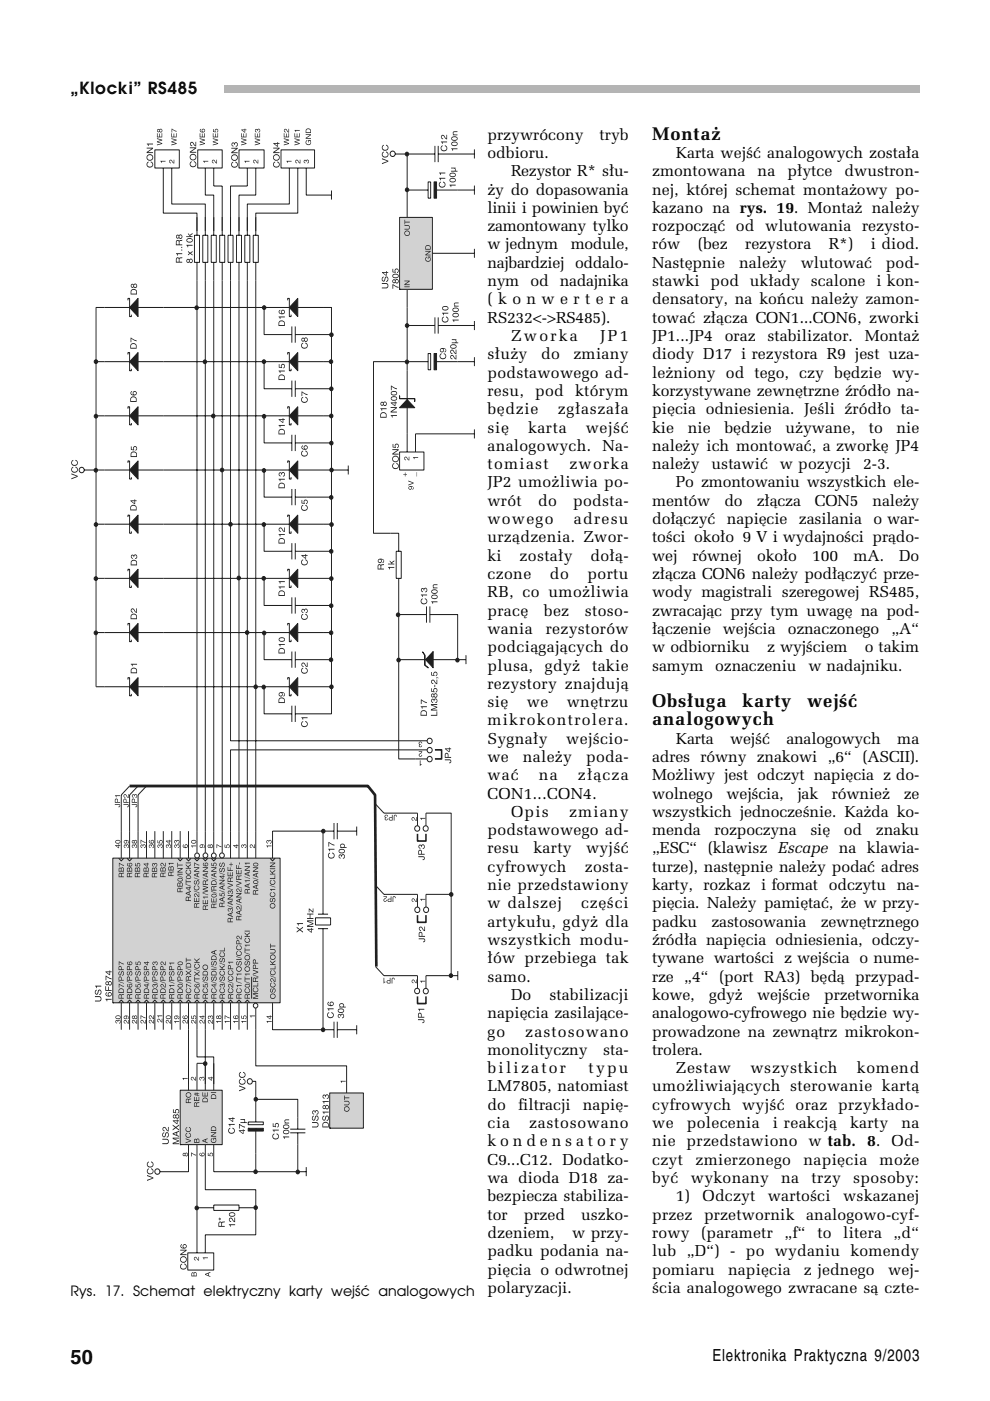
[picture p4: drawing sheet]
<svg xmlns="http://www.w3.org/2000/svg" width="210mm" height="297mm" viewBox="0 0 210 297" stroke-linecap="round" stroke-linejoin="round" font-family="sans-serif">
<defs><g id="words">
<text font-size="4.2" x="15" y="289.2">50</text>
<g font-size="3.9">
<text x="138.3" y="29.6">Montaø</text>
<text x="138.3" y="149.9">Obs³uga</text>
<text x="157.4" y="149.9">karty</text>
<text x="171.1" y="149.9">wejúÊ</text>
<text x="138.3" y="153.8">analogowych</text>
</g>
<g font-size="3.5">
<text x="15" y="19.8">„Klocki” RS485</text>
<text x="151.1" y="288.6">Elektronika Praktyczna 9/2003</text>
</g>
<g font-size="3.4">
<text x="103.4" y="29.6">przywrÛcony</text>
<text x="127.1" y="29.6">tryb</text>
<text x="103.4" y="33.5">odbioru.</text>
<text x="143.3" y="33.5">Karta wejúÊ analogowych zosta³a</text>
<text x="103.4" y="41.2">øy do dopasowania</text>
<text x="108.3" y="37.4">Rezystor R* s³u-</text>
<text x="138.3" y="37.4">zmontowana</text>
<text x="138.3" y="41.2">nej, ktÛrej schemat montaøowy po-</text>
<text x="160.6" y="37.4">na</text>
<text x="167" y="37.4">p³ytce</text>
<text x="179.1" y="37.4">dwustron-</text>
<text x="103.4" y="45.1">linii i†powinien byÊ</text>
<text x="138.3" y="45.1">kazano na rys. 19. Montaø naleøy</text>
<text x="103.4" y="49">zamontowany tylko</text>
<text x="103.4" y="52.9">w†jednym</text>
<text x="121" y="52.9">module,</text>
<text x="138.3" y="49">rozpocz¹Ê od wlutowania rezysto-</text>
<text x="138.3" y="52.9">rÛw</text>
<text x="148" y="52.9">(bez</text>
<text x="158" y="52.9">rezystora</text>
<text x="175.7" y="52.9">R*)</text>
<text x="184.6" y="52.9">i†diod.</text>
<text x="103.4" y="56.8">najbardziej oddalo-</text>
<text x="138.3" y="56.8">NastÍpnie</text>
<text x="156.7" y="56.8">naleøy</text>
<text x="169.8" y="56.8">wlutowaÊ</text>
<text x="187.8" y="56.8">pod-</text>
<text x="103.4" y="60.7">nym</text>
<text x="103.4" y="64.5">( k o n w e r t e r a</text>
<text x="112.5" y="60.7">od</text>
<text x="118.7" y="60.7">nadajnika</text>
<text x="138.3" y="60.7">stawki pod uk³ady scalone i†kon-</text>
<text x="138.3" y="64.5">densatory, na koÒcu naleøy zamon-</text>
<text x="103.4" y="68.4">RS232&lt;-&gt;RS485).</text>
<text x="138.3" y="68.4">towaÊ z³¹cza CON1...CON6, zworki</text>
<text x="103.4" y="76.2">s³uøy</text>
<text x="108.3" y="72.3">Zworka</text>
<text x="114.7" y="76.2">do</text>
<text x="121.6" y="76.2">zmiany</text>
<text x="127.3" y="72.3">JP1</text>
<text x="138.3" y="72.3">JP1...JP4</text>
<text x="138.3" y="76.2">diody D17 i†rezystora R9 jest uza-</text>
<text x="153.7" y="72.3">oraz</text>
<text x="162.7" y="72.3">stabilizator.</text>
<text x="183.4" y="72.3">Montaø</text>
<text x="103.4" y="80.1">podstawowego ad-</text>
<text x="103.4" y="84">resu,</text>
<text x="113.5" y="84">pod</text>
<text x="121.9" y="84">ktÛrym</text>
<text x="138.3" y="80.1">leøniony od tego, czy bÍdzie wy-</text>
<text x="138.3" y="84">korzystywane zewnÍtrzne ürÛd³o na-</text>
<text x="103.4" y="87.8">bÍdzie</text>
<text x="118.3" y="87.8">zg³asza³a</text>
<text x="138.3" y="87.8">piÍcia odniesienia. Jeúli ürÛd³o ta-</text>
<text x="103.4" y="91.7">siÍ</text>
<text x="103.4" y="95.6">analogowych.</text>
<text x="112" y="91.7">karta</text>
<text x="124.2" y="91.7">wejúÊ</text>
<text x="127.7" y="95.6">Na-</text>
<text x="138.3" y="91.7">kie</text>
<text x="138.3" y="95.6">naleøy ich montowaÊ, a†zworkÍ JP4</text>
<text x="145.8" y="91.7">nie</text>
<text x="153.6" y="91.7">bÍdzie</text>
<text x="166.6" y="91.7">uøywane,</text>
<text x="184.2" y="91.7">to</text>
<text x="190.1" y="91.7">nie</text>
<text x="103.4" y="99.5">tomiast</text>
<text x="120.7" y="99.5">zworka</text>
<text x="138.3" y="99.5">naleøy</text>
<text x="150.9" y="99.5">ustawiÊ</text>
<text x="165.3" y="99.5">w†pozycji</text>
<text x="183" y="99.5">2-3.</text>
<text x="103.4" y="103.4">JP2 umoøliwia po-</text>
<text x="103.4" y="107.2">wrÛt</text>
<text x="114.1" y="107.2">do</text>
<text x="121.5" y="107.2">podsta-</text>
<text x="138.3" y="107.2">mentÛw</text>
<text x="143.3" y="103.4">Po zmontowaniu wszystkich ele-</text>
<text x="153.6" y="107.2">do</text>
<text x="160.5" y="107.2">z³¹cza</text>
<text x="172.8" y="107.2">CON5</text>
<text x="185" y="107.2">naleøy</text>
<text x="103.4" y="111.1">wowego</text>
<text x="121.7" y="111.1">adresu</text>
<text x="138.3" y="111.1">do³¹czyÊ</text>
<text x="154.1" y="111.1">napiÍcie</text>
<text x="169.4" y="111.1">zasilania</text>
<text x="185.2" y="111.1">o†war-</text>
<text x="103.4" y="115">urz¹dzenia. Zwor-</text>
<text x="103.4" y="118.9">ki</text>
<text x="110.2" y="118.9">zosta³y</text>
<text x="125.2" y="118.9">do³¹-</text>
<text x="138.3" y="115">toúci oko³o 9†V†i†wydajnoúci pr¹do-</text>
<text x="138.3" y="118.9">wej</text>
<text x="146.8" y="118.9">rÛwnej</text>
<text x="160.5" y="118.9">oko³o</text>
<text x="172.2" y="118.9">100</text>
<text x="181" y="118.9">mA.</text>
<text x="190.7" y="118.9">Do</text>
<text x="103.4" y="122.7">czone</text>
<text x="116.6" y="122.7">do</text>
<text x="124.6" y="122.7">portu</text>
<text x="138.3" y="122.7">z³¹cza CON6 naleøy pod³¹czyÊ prze-</text>
<text x="103.4" y="126.6">RB, co umoøliwia</text>
<text x="103.4" y="130.5">pracÍ</text>
<text x="115.3" y="130.5">bez</text>
<text x="124" y="130.5">stoso-</text>
<text x="138.3" y="126.6">wody magistrali szeregowej RS485,</text>
<text x="138.3" y="130.5">zwracaj¹c przy tym uwagÍ na pod-</text>
<text x="103.4" y="134.4">wania</text>
<text x="115.7" y="134.4">rezystorÛw</text>
<text x="138.3" y="134.4">³¹czenie</text>
<text x="153.3" y="134.4">wejúcia</text>
<text x="167" y="134.4">oznaczonego</text>
<text x="189" y="134.4">ìAî</text>
<text x="103.4" y="138.3">podci¹gaj¹cych do</text>
<text x="103.4" y="142.2">plusa,</text>
<text x="115.5" y="142.2">gdyø</text>
<text x="125.6" y="142.2">takie</text>
<text x="138.3" y="138.3">w†odbiorniku</text>
<text x="138.3" y="142.2">samym</text>
<text x="151.7" y="142.2">oznaczeniu</text>
<text x="162.7" y="138.3">z†wyjúciem</text>
<text x="171.4" y="142.2">w†nadajniku.</text>
<text x="183.4" y="138.3">o†takim</text>
<text x="103.4" y="146">rezystory znajduj¹</text>
<text x="103.4" y="149.9">siÍ</text>
<text x="111.7" y="149.9">we</text>
<text x="120.2" y="149.9">wnÍtrzu</text>
<text x="103.4" y="153.8">mikrokontrolera.</text>
<text x="103.4" y="157.7">Sygna³y</text>
<text x="103.4" y="161.6">we</text>
<text x="110.9" y="161.6">naleøy</text>
<text x="120.1" y="157.7">wejúcio-</text>
<text x="124.2" y="161.6">poda-</text>
<text x="138.3" y="161.6">adres rÛwny znakowi ì6î (ASCII).</text>
<text x="143.3" y="157.7">Karta</text>
<text x="154.8" y="157.7">wejúÊ</text>
<text x="166.7" y="157.7">analogowych</text>
<text x="190.2" y="157.7">ma</text>
<text x="103.4" y="165.5">waÊ</text>
<text x="114.3" y="165.5">na</text>
<text x="122.5" y="165.5">z³¹cza</text>
<text x="138.3" y="165.5">Moøliwy jest odczyt napiÍcia z†do-</text>
<text x="103.4" y="169.3">CON1...CON4.</text>
<text x="108.3" y="173.2">Opis</text>
<text x="120.7" y="173.2">zmiany</text>
<text x="138.3" y="169.3">wolnego</text>
<text x="138.3" y="173.2">wszystkich jednoczeúnie. Kaøda ko-</text>
<text x="154.1" y="169.3">wejúcia,</text>
<text x="169.1" y="169.3">jak</text>
<text x="176.4" y="169.3">rÛwnieø</text>
<text x="191.6" y="169.3">ze</text>
<text x="103.4" y="177.1">podstawowego ad-</text>
<text x="138.3" y="177.1">menda</text>
<text x="151.5" y="177.1">rozpoczyna</text>
<text x="171.8" y="177.1">siÍ</text>
<text x="178.9" y="177.1">od</text>
<text x="185.7" y="177.1">znaku</text>
<text x="103.4" y="180.9">resu</text>
<text x="103.4" y="184.8">cyfrowych</text>
<text x="113.1" y="180.9">karty</text>
<text x="124" y="184.8">zosta-</text>
<text x="124.2" y="180.9">wyjúÊ</text>
<text x="138.3" y="180.9">ìESCî (klawisz Escape na klawia-</text>
<text x="138.3" y="184.8">turze), nastÍpnie naleøy podaÊ adres</text>
<text x="103.4" y="188.7">nie przedstawiony</text>
<text x="138.3" y="188.7">karty, rozkaz i†format odczytu na-</text>
<text x="103.4" y="192.6">w†dalszej</text>
<text x="103.4" y="196.5">artyku³u, gdyø dla</text>
<text x="123.2" y="192.6">czÍúci</text>
<text x="138.3" y="192.6">piÍcia. Naleøy pamiÍtaÊ, øe w†przy-</text>
<text x="138.3" y="196.5">padku</text>
<text x="150.9" y="196.5">zastosowania</text>
<text x="174" y="196.5">zewnÍtrznego</text>
<text x="103.4" y="200.4">wszystkich modu-</text>
<text x="138.3" y="200.4">ürÛd³a napiÍcia odniesienia, odczy-</text>
<text x="103.4" y="204.2">³Ûw przebiega tak</text>
<text x="103.4" y="208.1">samo.</text>
<text x="138.3" y="204.2">tywane wartoúci z†wejúcia o†nume-</text>
<text x="138.3" y="208.1">rze ì4î (port RA3) bÍd¹ przypad-</text>
<text x="103.4" y="215.9">napiÍcia zasilaj¹ce-</text>
<text x="108.3" y="212">Do</text>
<text x="116.5" y="212">stabilizacji</text>
<text x="138.3" y="212">kowe,</text>
<text x="138.3" y="215.9">analogowo-cyfrowego nie bÍdzie wy-</text>
<text x="150.3" y="212">gdyø</text>
<text x="160.5" y="212">wejúcie</text>
<text x="174.8" y="212">przetwornika</text>
<text x="103.4" y="219.8">go</text>
<text x="111.4" y="219.8">zastosowano</text>
<text x="138.3" y="219.8">prowadzone na zewn¹trz mikrokon-</text>
<text x="103.4" y="223.7">monolityczny</text>
<text x="103.4" y="227.5">bilizator</text>
<text x="124.8" y="227.5">typu</text>
<text x="127.9" y="223.7">sta-</text>
<text x="138.3" y="223.7">trolera.</text>
<text x="143.3" y="227.5">Zestaw</text>
<text x="159.1" y="227.5">wszystkich</text>
<text x="181.7" y="227.5">komend</text>
<text x="103.4" y="231.4">LM7805, natomiast</text>
<text x="138.3" y="231.4">umoøliwiaj¹cych sterowanie kart¹</text>
<text x="103.4" y="235.3">do</text>
<text x="103.4" y="239.2">cia</text>
<text x="109.8" y="235.3">filtracji</text>
<text x="112.2" y="239.2">zastosowano</text>
<text x="123.6" y="235.3">napiÍ-</text>
<text x="138.3" y="235.3">cyfrowych wyjúÊ oraz przyk³ado-</text>
<text x="138.3" y="239.2">we</text>
<text x="145.6" y="239.2">polecenia</text>
<text x="163.8" y="239.2">i†reakcj¹</text>
<text x="180.2" y="239.2">karty</text>
<text x="191.1" y="239.2">na</text>
<text x="103.4" y="243.1">k o n d e n s a t o r y</text>
<text x="138.3" y="243.1">nie przedstawiono w†tab. 8. Od-</text>
<text x="103.4" y="246.9">C9...C12. Dodatko-</text>
<text x="103.4" y="250.8">wa dioda D18 za-</text>
<text x="138.3" y="246.9">czyt</text>
<text x="138.3" y="250.8">byÊ</text>
<text x="146.5" y="250.8">wykonany</text>
<text x="147.5" y="246.9">zmierzonego</text>
<text x="165.6" y="250.8">na</text>
<text x="170.3" y="246.9">napiÍcia</text>
<text x="172.1" y="250.8">trzy</text>
<text x="180.9" y="250.8">sposoby:</text>
<text x="186.5" y="246.9">moøe</text>
<text x="103.4" y="254.7">bezpiecza stabiliza-</text>
<text x="143.3" y="254.7">1)</text>
<text x="149" y="254.7">Odczyt</text>
<text x="162.8" y="254.7">wartoúci</text>
<text x="178.8" y="254.7">wskazanej</text>
<text x="103.4" y="258.6">tor</text>
<text x="103.4" y="262.4">dzeniem,</text>
<text x="111" y="258.6">przed</text>
<text x="121.3" y="262.4">w†przy-</text>
<text x="123.2" y="258.6">uszko-</text>
<text x="138.3" y="258.6">przez</text>
<text x="138.3" y="262.4">rowy</text>
<text x="148.7" y="262.4">(parametr</text>
<text x="149.3" y="258.6">przetwornik</text>
<text x="166.3" y="262.4">ìfî</text>
<text x="170.9" y="258.6">analogowo-cyf-</text>
<text x="173.3" y="262.4">to</text>
<text x="178.8" y="262.4">litera</text>
<text x="189.4" y="262.4">ìdî</text>
<text x="103.4" y="266.3">padku podania na-</text>
<text x="138.3" y="266.3">lub ìDî) - po wydaniu komendy</text>
<text x="103.4" y="270.2">piÍcia o†odwrotnej</text>
<text x="103.4" y="274.1">polaryzacji.</text>
<text x="138.3" y="270.2">pomiaru</text>
<text x="138.3" y="274.1">úcia analogowego zwracane s¹ czte-</text>
<text x="154.4" y="270.2">napiÍcia</text>
<text x="170.5" y="270.2">z†jednego</text>
<text x="188.3" y="270.2">wej-</text>
</g>
<text font-size="3" x="15" y="274.8">Rys. 17. Schemat elektryczny karty wejść analogowych</text>
</g></defs>
<path d="M47.6 18h147.3v1.6h-147.3z" fill="#b3b3b3"/>
<path d="M23.9 181.9h35.5v30.7h-35.5z" fill-rule="evenodd" fill="#d1d2d4" stroke="#231f20" stroke-width=".21"/>
<g fill="none" stroke="#231f20" stroke-width=".21">
<path d="M25.7 176.2v5.8M27.5 176.2v5.8M29.3 176.2v5.8M31.1 176.2v5.8M32.8 176.2v5.8M34.6 176.2v5.8M36.4 176.2v5.8M38.2 176.2v5.8M40 176.2v5.8M41.8 176.2v4.6M43.5 176.2v4.6M45.3 176.2v4.6"/>
<path d="M47.1 176.2v4.6M48.9 176.2v5.8M50.7 176.2v5.8M52.4 176.2v5.8M54.2 176.2v5.8M68.5 176.2h2.3M70.8 174.5v3.4M71.5 174.5v3.4M71.5 176.2h4.1M75.6 175.2v2M25.2 182l.5 .5 .5-.5M26.9 182l.6 .5 .5-.5"/>
<path d="M37.7 182l.5 .5 .5-.5M39.4 182l.6 .5 .5-.5M41.2 182l.6 .5 .5-.5M43 182l.5 .5 .6-.5M44.8 182l.5 .5 .6-.5M57.3 182l.5 .5 .5-.5M57.8 182v-5.8h10.7v17.6M66.9 194.6h3.2v1.5h-3.2zM67.4 193.8h2.2M67.4 196.9h2.2M68.5 196.9v21.4h-10.7v-5.7M25.2 212.6l.5-.6 .5 .6"/>
<path d="M25.7 212.6v5.7M26.9 212.6l.6-.6 .5 .6M27.5 212.6v5.7M28.7 212.6l.6-.6 .5 .6M29.3 212.6v5.7M30.5 212.6l.6-.6 .5 .6M31.1 212.6v5.7M32.3 212.6l.5-.6 .6 .6M32.8 212.6v5.7M34.1 212.6l.5-.6 .6 .6M34.6 212.6v5.7M35.9 212.6l.5-.6 .5 .6"/>
<path d="M36.4 212.6v5.7M37.7 212.6l.5-.6 .5 .6M38.2 212.6v5.7M39.4 212.6l.6-.6 .5 .6M40 212.6v5.7M41.2 212.6l.6-.6 .5 .6M41.8 212.6v5.7M43 212.6l.5-.6 .6 .6M43.5 212.6v5.7M44.8 212.6l.5-.6 .6 .6M45.3 212.6v5.7M46.6 212.6l.5-.6 .5 .6"/>
<path d="M47.1 212.6v5.7M48.3 212.6l.6-.6 .5 .6M48.9 212.6v5.7M50.1 212.6l.6-.6 .5 .6M50.7 212.6v5.7M51.9 212.6l.5-.6 .6 .6M52.4 212.6v5.7M54.2 213.8v4.5M68.5 218.3h2.3M70.8 216.6v3.4M71.5 218.3h4.1M71.5 216.6v3.4"/>
<path d="M75.6 217.4v1.9"/>
</g>
<path d="M69.9 231.7h7.1v7.5h-7.1z" fill-rule="evenodd" fill="#d1d2d4" stroke="#231f20" stroke-width=".21"/>
<g fill="none" stroke="#231f20" stroke-width=".21">
<path d="M32.8 31.8h5.2v3.8h-5.2zM34.6 35.6v9.6h7.2v3.8M36.4 35.6v7.7h7.1v5.7M41.9 31.8h5.2v3.8h-5.2zM43.5 35.6v5.8h1.8v7.6M45.3 35.6v3.8h1.8v10.5M50.7 31.8h5.3v3.8h-5.3zM52.4 35.6v3.8h-3.5v9.6M54.2 35.6v5.8h-3.5v7.6M59.6 31.8h7.1v3.8h-7.1zM61.3 35.6v7.7h-8.9v5.7M63.1 35.6v9.6h-8.9v3.8"/>
<path d="M64.9 35.6v5.8h5.4M90.8 38.6h.5v3.4h-.5zM41.2 49.9h1.1v5.7h-1.1zM41.8 46v3.9M41.8 55.6v120.6M43 49.9h1.1v5.7h-1.1zM43.5 46v3.9M43.5 55.6v120.6M44.8 49.9h1.1v5.7h-1.1zM45.3 46v3.9M45.3 55.6v120.6M46.6 49.9h1v5.7h-1z"/>
<path d="M47.1 55.6v120.6M48.3 49.9h1.1v5.7h-1.1zM48.9 55.6v101.5h41.7M48.9 46v3.9M50.1 49.9h1.1v5.7h-1.1zM50.7 46v3.9M50.7 55.6v120.6M51.9 49.9h1.1v5.7h-1.1zM52.4 46v3.9M52.4 55.6v120.6M53.7 49.9h1.1v5.7h-1.1zM54.2 46v3.9"/>
<path d="M54.2 55.6v120.6M70.3 40.4v1.9M86.3 40.3h4.5M92 40.3h5M20.4 76.7h7.1M27.1 75.2v-.4h.4v3.8h.4v-.4M27.1 63.7v-.4h.4v3.8h.4v-.4M27.5 65.2h-7.1v80.4h7.1M29.3 76.7h26.7v5.7h5.9M29.3 65.2h26.7v5.7h5.9M56 76.7h5.3M56 65.2h5.3"/>
<path d="M61 75.2v-.4h.3v3.8h.4v-.4M61 63.7v-.4h.3v3.8h.4v-.4M61.9 69.2v3.5M62.6 69.2v3.5M62.6 70.9h7.7M63.1 65.2h7.2v86.1h-7.7M63.1 76.7h7.2M86.3 76.7h4.5M90.8 75h.5v3.4h-.5zM92 76.7h5M17.8 99.7h9.7M20.4 88.2h7.1"/>
<path d="M27.1 98.1v-.4h.4v3.9h.4v-.4M27.1 86.6v-.4h.4v3.9h.4v-.4M29.3 99.7h26.7v5.7h5.9M29.3 88.2h26.7v5.7h5.9M56 99.7h5.3M56 88.2h5.3M61 98.1v-.4h.3v3.9h.4v-.4M61 86.6v-.4h.3v3.9h.4v-.4M61.9 80.7v3.4M61.9 92.2v3.4M62.6 80.7v3.4M62.6 92.2v3.4"/>
<path d="M62.6 93.9h7.7M62.6 82.4h7.7M63.1 99.7h10.7M63.1 88.2h7.2M73.8 98.7v1.9M84.7 95.8h5.2v3.9h-5.2zM86.3 92v3.8M88.1 92v3.8M20.4 111.1h7.1M27.1 109.6v-.4h.4v3.9h.4v-.4M29.3 111.1h26.7v5.8h5.9M56 111.1h5.3"/>
<path d="M61 109.6v-.4h.3v3.9h.4v-.4M61.9 103.7v3.4M61.9 115.2v3.4M62.6 103.7v3.4M62.6 115.2v3.4M62.6 116.9h7.7M62.6 105.4h7.7M63.1 111.1h7.2M82.7 113.1h1.8v3.8M84 116.9h1.1v5.7h-1.1zM20.4 134.1h7.1M20.4 122.6h7.1"/>
<path d="M27.1 132.6v-.4h.4v3.8h.4v-.4M27.1 121.1v-.4h.4v3.9h.4v-.4M29.3 134.1h26.7v5.8h5.9M29.3 122.6h26.7v5.8h5.9M56 134.1h5.3M56 122.6h5.3M61 132.6v-.4h.3v3.8h.4v-.4M61 121.1v-.4h.3v3.9h.4v-.4M61.9 126.6v3.5M61.9 138.1v3.5M62.6 126.6v3.5M62.6 138.1v3.5"/>
<path d="M62.6 139.9h7.7M62.6 128.4h7.7M63.1 134.1h7.2M63.1 122.6h7.2M84.5 139.9v21h6.1M84.5 139.9h14.3M84.5 122.6v17.3M84.5 130.3h5.9M89.5 138.1l.6 .8v2.1l.7 .6-.7-.6v-2.1zM90.4 128.6v3.4M91.1 130.3h5.9v9.6M91.1 128.6v3.4"/>
<path d="M98.8 138.9v1.9M27.1 144.1v-.4h.4v3.8h.4v-.4M29.3 145.6h32M56 145.6v5.7h5.9M61 144.1v-.4h.3v3.8h.4v-.4M61.9 149.6v3.5M62.6 149.6v3.5M63.1 145.6h7.2M90.6 159h-41.7v17.2M40 218.3v11.5M41.8 218.3v5.8h3.5v5.7M43.5 218.3v11.5"/>
<path d="M54.2 218.3v7.7h19.3M73.5 226v5.7"/>
<circle cx="17.3" cy="99.7" r=".56"/>
<circle cx="91.1" cy="157.1" r=".56"/>
<circle cx="91.1" cy="159" r=".56"/>
<circle cx="88.5" cy="175.7" r=".56"/>
<circle cx="90.3" cy="175.7" r=".56"/>
<circle cx="91.1" cy="160.9" r=".56"/>
<circle cx="88.5" cy="192.9" r=".56"/>
<circle cx="90.4" cy="192.9" r=".56"/>
<circle cx="88.5" cy="210.1" r=".56"/>
<circle cx="90.3" cy="210.1" r=".56"/>
</g>
<g fill="#231f20" stroke="#231f20" stroke-width=".21">
<path d="M29.3 143.7v3.8l-1.8-1.9z" fill-rule="evenodd"/>
<path d="M29.3 132.2v3.8l-1.8-1.9z" fill-rule="evenodd"/>
<path d="M29.3 120.7v3.9l-1.8-2z" fill-rule="evenodd"/>
<path d="M29.3 109.2v3.9l-1.8-2z" fill-rule="evenodd"/>
<path d="M29.3 97.7v3.9l-1.8-1.9z" fill-rule="evenodd"/>
<path d="M29.3 86.2v3.9l-1.8-1.9z" fill-rule="evenodd"/>
<path d="M29.3 74.8v3.8l-1.8-1.9z" fill-rule="evenodd"/>
<path d="M29.3 63.3v3.8l-1.8-1.9z" fill-rule="evenodd"/>
<path d="M63.1 143.7v3.8l-1.8-1.9z" fill-rule="evenodd"/>
<path d="M63.1 132.2v3.8l-1.8-1.9z" fill-rule="evenodd"/>
<path d="M63.1 120.7v3.9l-1.8-2z" fill-rule="evenodd"/>
<path d="M63.1 109.2v3.9l-1.8-2z" fill-rule="evenodd"/>
<path d="M63.1 97.7v3.9l-1.8-1.9z" fill-rule="evenodd"/>
<path d="M63.1 86.2v3.9l-1.8-1.9z" fill-rule="evenodd"/>
<path d="M63.1 74.8v3.8l-1.8-1.9z" fill-rule="evenodd"/>
<path d="M63.1 63.3v3.8l-1.8-1.9z" fill-rule="evenodd"/>
<path d="M91.8 138.1v3.5l-1.6-1.7z" fill-rule="evenodd"/>
<path d="M92 75h.6v3.4h-.6z" fill-rule="evenodd"/>
<path d="M92 38.6h.6v3.4h-.6z" fill-rule="evenodd"/>
</g>
<path d="M92.2 159h1.4v1.9h-1.4" fill="none" stroke="#231f20" stroke-width=".35"/>
<path d="M84.7 46.1h7v15.2h-7z" fill-rule="evenodd" fill="#d1d2d4" stroke="#231f20" stroke-width=".21"/>
<g fill="none" stroke="#231f20" stroke-width=".21">
<path d="M83.8 32.7h2.5M92.2 32.7h-5.9v13.3M92.2 30.9v3.5M92.9 32.7h7.7M92.9 30.9v3.5M100.6 31.7v1.9M100.6 39.3v2M91.7 53.7h8.9M97 40.3h3.6M100.6 52.8v1.9M86.3 76.7h-7.1v36.4h3.5M86.3 61.4v30.6"/>
<path d="M86.3 69h5.9M92.2 67.3v3.4M92.9 67.3v3.4M92.9 69h7.7M97 76.7h3.6M100.6 68.1v1.9M100.6 75.7v1.9M84.7 83.9v.6h3.2v.6v-.6h-3.2zM88.1 92h12.5M100.6 91v2M27.5 166.7l-1.8 1.8v7.7M29.3 166.7l-1.8 1.8v7.7"/>
<path d="M31.1 166.7l-1.8 1.8v7.7M79.6 170.5l1.8 1.9h7.1v2.7M90.3 175.1v-2.7h5.4v34.5h1.3M79.6 187.7l1.8 1.9h7.1v2.7M95.7 189.6h-5.4v2.7M79.6 204.9l1.8 2h7.1v2.6M95.7 206.9h-5.4v2.6M97.1 205.9v1.9"/>
<circle cx="83.3" cy="32.6" r=".56"/>
</g>
<g fill="#231f20" stroke="#231f20" stroke-width=".21">
<path d="M86.3 84.7l1.6 1.7h-3.2z" fill-rule="evenodd"/>
<circle cx="86.3" cy="32.7" r=".38"/>
<circle cx="86.3" cy="40.2" r=".38"/>
<circle cx="86.3" cy="69" r=".38"/>
<circle cx="86.3" cy="76.7" r=".38"/>
<circle cx="84.4" cy="130.4" r=".38"/>
<circle cx="84.5" cy="139.9" r=".38"/>
<circle cx="97" cy="140" r=".38"/>
<circle cx="95.7" cy="189.6" r=".38"/>
<circle cx="95.6" cy="206.9" r=".38"/>
<circle cx="68.5" cy="218.3" r=".38"/>
<circle cx="68.6" cy="176.2" r=".38"/>
<circle cx="56" cy="65.2" r=".38"/>
<circle cx="56" cy="76.7" r=".38"/>
<circle cx="56" cy="88.3" r=".38"/>
<circle cx="56" cy="99.7" r=".38"/>
<circle cx="56" cy="111.2" r=".38"/>
<circle cx="55.9" cy="122.6" r=".38"/>
<circle cx="56" cy="134.2" r=".38"/>
<circle cx="55.9" cy="145.7" r=".38"/>
<circle cx="20.3" cy="134.2" r=".38"/>
<circle cx="20.3" cy="122.7" r=".38"/>
<circle cx="20.4" cy="111.2" r=".38"/>
<circle cx="20.3" cy="99.7" r=".38"/>
<circle cx="20.4" cy="88.2" r=".38"/>
<circle cx="20.4" cy="76.7" r=".38"/>
<circle cx="70.3" cy="145.6" r=".38"/>
<circle cx="70.2" cy="139.9" r=".38"/>
<circle cx="70.2" cy="134.2" r=".38"/>
<circle cx="70.2" cy="128.4" r=".38"/>
<circle cx="70.3" cy="122.7" r=".38"/>
<circle cx="70.2" cy="116.9" r=".38"/>
<circle cx="70.3" cy="111.2" r=".38"/>
<circle cx="70.2" cy="105.5" r=".38"/>
<circle cx="70.3" cy="99.7" r=".38"/>
<circle cx="70.3" cy="93.9" r=".38"/>
<circle cx="70.2" cy="88.2" r=".38"/>
<circle cx="70.3" cy="82.4" r=".38"/>
<circle cx="70.2" cy="76.7" r=".38"/>
<circle cx="70.3" cy="71" r=".38"/>
<circle cx="54.2" cy="145.6" r=".38"/>
<circle cx="52.4" cy="134.1" r=".38"/>
<circle cx="50.6" cy="122.6" r=".38"/>
<circle cx="48.9" cy="111.2" r=".38"/>
<circle cx="47.1" cy="99.7" r=".38"/>
<circle cx="45.2" cy="88.2" r=".38"/>
<circle cx="43.5" cy="76.7" r=".38"/>
<circle cx="41.7" cy="65.2" r=".38"/>
</g>
<path d="M27.5 166.7h50.5l1.5 1.8 .3 36.4" fill="none" stroke="#231f20" stroke-width=".58"/>
<path d="M88.5 176.8v1.5h1.8v-1.5M88.5 194v1.5h1.8v-1.5M88.5 211.3v1.5h1.8v-1.5" fill="none" stroke="#231f20" stroke-width=".35"/>
<g fill="#231f20">
<path d="M66.2 237.9h.9a.58 .58 0 0 1 .4 .6 .58 .58 0 0 1-.4 .5h-.9v-.2h.8a.37 .37 0 0 0 .4-.3 .37 .37 0 0 0-.4-.4h-.8z" fill-rule="evenodd"/>
<path d="M66.2 236.7l.4-.2-.3 .6 .2 .3 .3-.7 .3-.2a.59 .59 0 0 1 .4 .6 .59 .59 0 0 1-.4 .6v-.2l.3-.2-.1-.5-.3-.1-.2 .8-.3 .1-.3-.2z" fill-rule="evenodd"/>
<path d="M66.4 235.5h.3l.1 .1 .4-.2a.5 .5 0 0 1 .3 .5 .5 .5 0 0 1-.4 .4l.3-.4-.2-.3h-.2l-.1 .4h-.1l-.1-.4-.3 .1v.3l.2 .1v.2h-.2a.51 .51 0 0 1 0-.8z" fill-rule="evenodd"/>
<path d="M68.5 238l-.1 1h1.3v-.6a.71 .71 0 0 0-1.2-.4zM68.6 238.2a.58 .58 0 0 1 .9 .2v.4h-1z" fill-rule="evenodd"/>
<path d="M68.4 236.7l.3-.2-.2 .6 .2 .3 .3-.7 .3-.2a.59 .59 0 0 1 .4 .6 .59 .59 0 0 1-.4 .6v-.2l.3-.2-.1-.5-.3-.1-.2 .8-.3 .1-.3-.2z" fill-rule="evenodd"/>
<path d="M68.4 235.7h1.3v.2h-.9v.3h-.2z" fill-rule="evenodd"/>
<path d="M68.6 234.3a.46 .46 0 0 0-.2 .5 .46 .46 0 0 0 .3 .4l.3-.2 .1 .1a.42 .42 0 0 0 .6-.1 .42 .42 0 0 0-.1-.6 .42 .42 0 0 0-.6 .1zM69.1 234.7a.28 .28 0 0 1 .5 0 .28 .28 0 0 1-.5 0zM68.6 234.5l.3 .1v.3h-.3z" fill-rule="evenodd"/>
<path d="M68.4 233.5h1.3v.1h-.9v.4h-.2z" fill-rule="evenodd"/>
<path d="M68.6 232.1h.3l.1 .1 .4-.2a.5 .5 0 0 1 .3 .5 .5 .5 0 0 1-.4 .5l.3-.5-.2-.3-.2 .1-.1 .3h-.1l-.1-.3h-.3v.4l.2 .1v.2l-.2-.1a.51 .51 0 0 1 0-.8z" fill-rule="evenodd"/>
<path d="M69.5 214.7l.3-.1v.2a.46 .46 0 0 0-.3 .5 .46 .46 0 0 0 .5 .4l.4-.1 .2-.4-.4-.6a.66 .66 0 0 1 .4 .8 .66 .66 0 0 1-.8 .4 .66 .66 0 0 1-.4-.8z" fill-rule="evenodd"/>
<path d="M69.4 213.8h1.3v.2h-.9v.3h-.1z" fill-rule="evenodd"/>
<path d="M69.6 212.4a.62 .62 0 0 0 .1 .8 .62 .62 0 0 0 .8 .1l.3-.5a.44 .44 0 0 0-.7-.4 .44 .44 0 0 0 0 .7l-.5-.1 .2-.6zM70 212.8a.3 .3 0 0 1 .6 0 .3 .3 0 0 1-.6 0z" fill-rule="evenodd"/>
<path d="M71.8 215h.3l.1 .2 .4-.3a.5 .5 0 0 1 .4 .5 .5 .5 0 0 1-.5 .5l.3-.5-.2-.3-.2 .1-.1 .3h-.1l-.1-.3h-.3v.4l.2 .1v.2l-.2-.1a.51 .51 0 0 1 0-.8z" fill-rule="evenodd"/>
<path d="M71.8 213.9a.62 .62 0 0 0 .1 .8 .62 .62 0 0 0 .9 0 .57 .57 0 0 0-.1-.8 .57 .57 0 0 0-.7-.1zM71.8 214.1l.2-.1a.62 .62 0 0 1 .8 .3 .62 .62 0 0 1-1 0z" fill-rule="evenodd"/>
<path d="M72 212.9l-.1 .2 .2 .3h-.2v.2h1.4v-.2h-.5l.1-.1a.52 .52 0 0 0-.3-.6 .52 .52 0 0 0-.6 .2zM72.1 213l.1-.1a.4 .4 0 0 1 .6 .2l-.1 .3a.37 .37 0 0 1-.4 0 .37 .37 0 0 1-.2-.4z" fill-rule="evenodd"/>
<path d="M62.9 196.5l.7 .5 .7-.5v.2l-.6 .4 .5 .4v.2l-.6-.5-.7 .5v-.2l.5-.4-.5-.4z" fill-rule="evenodd"/>
<path d="M62.9 195.7h1.4l-.1 .2h-.9v.3h-.1z" fill-rule="evenodd"/>
<path d="M65.1 196.9v.2l.9 .6h.1v-.6h.3v-.2h-.3v-.2h-.1v.2zM65.4 197.1h.6v.5z" fill-rule="evenodd"/>
<path d="M65.1 195.1h1.3v.2h-1.1l1.1 .4v.2l-1.1 .4h1.1v.2h-1.3v-.3l1.1-.4-1.1-.4z" fill-rule="evenodd"/>
<path d="M65.1 193.7h1.3v.2h-.6v.7h.6v.2h-1.3v-.2h.6v-.7h-.6z" fill-rule="evenodd"/>
<path d="M65.5 192.6l.8 .7v-.7h.1v.9l-.8-.6v.5h-.1z" fill-rule="evenodd"/>
<path d="M69.7 180.9l.3-.1v.2a.46 .46 0 0 0-.3 .5 .46 .46 0 0 0 .5 .3h.4l.2-.4-.4-.6a.66 .66 0 0 1 .4 .8 .66 .66 0 0 1-.8 .4 .66 .66 0 0 1-.4-.8z" fill-rule="evenodd"/>
<path d="M69.6 180h1.3v.2h-.9v.3h-.2z" fill-rule="evenodd"/>
<path d="M69.6 178.5l1.3 .6v.2l-1.1-.6v.8h-.2z" fill-rule="evenodd"/>
<path d="M72 181.2h.3l.1 .1 .4-.2a.5 .5 0 0 1 .3 .5 .5 .5 0 0 1-.4 .5l.3-.5-.2-.3h-.2l-.1 .4h-.1l-.1-.3h-.3v.3l.2 .2v.1h-.2a.51 .51 0 0 1 0-.8z" fill-rule="evenodd"/>
<path d="M71.9 180.1a.62 .62 0 0 0 .2 .8 .62 .62 0 0 0 .8-.1 .57 .57 0 0 0 0-.7 .57 .57 0 0 0-.8-.1zM72 180.3l.2-.1a.62 .62 0 0 1 .8 .3 .62 .62 0 0 1-1.1 0z" fill-rule="evenodd"/>
<path d="M72.2 179l-.1 .3 .2 .3h-.2v.2h1.4v-.2h-.5l.1-.1a.52 .52 0 0 0-.3-.6 .52 .52 0 0 0-.6 .1zM72.3 179.2l.3-.2 .3 .2a.34 .34 0 0 1-.3 .4 .34 .34 0 0 1-.3-.4z" fill-rule="evenodd"/>
<path d="M20.1 211.2h.9a.58 .58 0 0 1 .5 .6 .58 .58 0 0 1-.5 .5h-.9v-.2h.9a.37 .37 0 0 0 .4-.3 .37 .37 0 0 0-.4-.4h-.9z" fill-rule="evenodd"/>
<path d="M20.2 210l.3-.2-.2 .6 .2 .3 .3-.7 .3-.2a.59 .59 0 0 1 .4 .6 .59 .59 0 0 1-.5 .5v-.1l.3-.2v-.5l-.3-.1-.3 .8-.2 .1-.3-.2z" fill-rule="evenodd"/>
<path d="M20.2 209h1.3v.2h-1v.3h-.1z" fill-rule="evenodd"/>
<path d="M22.4 211.8h1.3v.2h-1v.3h-.1z" fill-rule="evenodd"/>
<path d="M22.5 210.4a.62 .62 0 0 0 .1 .8 .62 .62 0 0 0 .8 0l.3-.4a.44 .44 0 0 0-.6-.4 .44 .44 0 0 0-.1 .7l-.4-.2 .1-.5zM23 210.8a.3 .3 0 0 1 .6 0 .3 .3 0 0 1-.6 0z" fill-rule="evenodd"/>
<path d="M22.3 209.1h.2v.8h.4v-.7h.2v.7h.6v.2h-1.4z" fill-rule="evenodd"/>
<path d="M22.5 208.1a.46 .46 0 0 0-.1 .5 .46 .46 0 0 0 .3 .3l.3-.2v.1a.42 .42 0 0 0 .6 0 .42 .42 0 0 0 0-.6 .42 .42 0 0 0-.6 0zM23.1 208.5a.28 .28 0 0 1 .5 0 .28 .28 0 0 1-.5 0zM22.6 208.3h.3v.4h-.3z" fill-rule="evenodd"/>
<path d="M22.4 206.9l1.3 .6v.1l-1.2-.5v.7h-.1z" fill-rule="evenodd"/>
<path d="M22.4 206v.1l.8 .7h.2v-.7h.3v-.1h-.3v-.2h-.2v.2zM22.6 206.1h.6v.5z" fill-rule="evenodd"/>
<path d="M88.6 216.1l1.2 .1a.44 .44 0 0 1 .2 .4 .44 .44 0 0 1-.3 .3h-.2v-.2h.3v-.4h-1.2z" fill-rule="evenodd"/>
<path d="M88.9 214.9l.3 .1v.6h-.4zM88.8 214.8l-.2 .3v.7h1.4v-.2h-.6l-.1-.7-.1-.2z" fill-rule="evenodd"/>
<path d="M88.6 213.9h1.4v.2h-1v.3h-.1z" fill-rule="evenodd"/>
<path d="M88.8 198.9l1.2 .1a.44 .44 0 0 1 .1 .5 .44 .44 0 0 1-.3 .3h-.1v-.2l.3-.1-.1-.3-1.1-.1z" fill-rule="evenodd"/>
<path d="M89 197.8l.4 .1v.5h-.5zM89 197.6l-.2 .4v.6h1.3v-.2h-.5l-.1-.7-.2-.1z" fill-rule="evenodd"/>
<path d="M89 196.5a.59 .59 0 0 1 .8 .6l.2 .1v-.8h.1v1l-.5-.3a.46 .46 0 0 0-.5-.4l-.1 .4 .3 .1v.2l-.3-.1a.51 .51 0 0 1 0-.8z" fill-rule="evenodd"/>
<path d="M88.7 181.5l1.2 .1a.44 .44 0 0 1 .2 .4 .44 .44 0 0 1-.4 .4h-.1v-.2l.3-.1-.1-.3-1.1-.1z" fill-rule="evenodd"/>
<path d="M88.9 180.4l.4 .1v.5h-.5zM88.9 180.2l-.2 .4v.6h1.3v-.2h-.5l-.1-.7-.1-.1z" fill-rule="evenodd"/>
<path d="M88.9 179.1h.3l.1 .1 .4-.2a.5 .5 0 0 1 .4 .5 .5 .5 0 0 1-.5 .5l.3-.5-.2-.3-.2 .1-.1 .3h-.1l-.1-.3h-.3v.4l.2 .1v.2l-.2-.1a.51 .51 0 0 1 0-.8z" fill-rule="evenodd"/>
<path d="M94.3 161l1.2 .1a.44 .44 0 0 1 .2 .4 .44 .44 0 0 1-.3 .3h-.2v-.2h.3v-.4h-1.2z" fill-rule="evenodd"/>
<path d="M94.6 159.8l.3 .1v.6h-.4zM94.5 159.7l-.2 .3v.7h1.4v-.2h-.6l-.1-.7-.1-.2z" fill-rule="evenodd"/>
<path d="M94.3 158.7v.1l.9 .7h.1v-.7h.4v-.1h-.4v-.2h-.1v.2zM94.6 158.8h.6v.5z" fill-rule="evenodd"/>
<path d="M89.3 150.8l-.1 1h1.3v-.7a.71 .71 0 0 0-1.2-.3zM89.4 150.9a.58 .58 0 0 1 1 .3v.4h-1.1z" fill-rule="evenodd"/>
<path d="M89.2 149.7h1.3v.2h-.9v.4h-.1z" fill-rule="evenodd"/>
<path d="M89.2 148.3l1.3 .6v.2l-1.1-.6v.8h-.2z" fill-rule="evenodd"/>
<path d="M91.4 151.6h1.1v-.8h.2v1h-1.3z" fill-rule="evenodd"/>
<path d="M91.4 149.3h1.3v.2h-1.1l1.1 .4v.2l-1.1 .4h1.1v.2l-1.3-.1v-.2l1.1-.4-1.1-.5z" fill-rule="evenodd"/>
<path d="M91.6 148.2h.3l.1 .1 .4-.2a.5 .5 0 0 1 .3 .5 .5 .5 0 0 1-.4 .5l.3-.5-.2-.3h-.2l-.1 .4h-.1l-.1-.3h-.3v.3l.2 .2v.1h-.2a.51 .51 0 0 1 0-.8z" fill-rule="evenodd"/>
<path d="M91.6 147.1a.46 .46 0 0 0-.2 .4 .46 .46 0 0 0 .4 .4l.2-.2 .1 .1a.42 .42 0 0 0 .6-.1 .42 .42 0 0 0-.1-.5 .42 .42 0 0 0-.6 0zM92.1 147.5a.3 .3 0 0 1 .6 0 .3 .3 0 0 1-.6 0zM91.6 147.3h.3v.3l-.3 .1z" fill-rule="evenodd"/>
<path d="M91.4 145.9h.2v.6l.3 .1v-.1a.45 .45 0 0 1 .2-.6 .45 .45 0 0 1 .6 .2v.5l-.3 .2 .2-.5-.1-.2-.5 .1 .1 .6-.7-.1z" fill-rule="evenodd"/>
<path d="M92.1 145.2h.2v.5h-.2z" fill-rule="evenodd"/>
<path d="M91.6 144.2a.59 .59 0 0 1 .8 .5l.2 .2v-.8h.1v1l-.5-.3a.46 .46 0 0 0-.5-.5l-.1 .4 .3 .1v.2h-.3a.51 .51 0 0 1 0-.8z" fill-rule="evenodd"/>
<path d="M92.5 143.6l.5 .2-.3-.1-.2 .1z" fill-rule="evenodd"/>
<path d="M91.4 142.5h.2v.6h.3v-.1a.45 .45 0 0 1 .2-.5 .45 .45 0 0 1 .6 .1v.5l-.3 .3 .2-.5-.1-.3-.5 .1 .1 .6-.7-.1z" fill-rule="evenodd"/>
<path d="M89.3 127l.3-.1v.2a.46 .46 0 0 0-.2 .5 .46 .46 0 0 0 .5 .3h.3l.2-.4-.3-.6a.66 .66 0 0 1 .4 .8 .66 .66 0 0 1-.9 .4 .66 .66 0 0 1-.4-.9z" fill-rule="evenodd"/>
<path d="M89.2 126l1.4 .1v.1h-1v.4h-.1z" fill-rule="evenodd"/>
<path d="M89.4 124.7h.3l.2 .1 .3-.2a.5 .5 0 0 1 .4 .5 .5 .5 0 0 1-.4 .5l.3-.5-.2-.3-.3 .1v.3h-.2l-.1-.3h-.2l-.1 .4 .3 .1v.1h-.2a.51 .51 0 0 1-.1-.8z" fill-rule="evenodd"/>
<path d="M91.4 127.5h1.4v.2h-1v.3h-.1z" fill-rule="evenodd"/>
<path d="M91.6 126.2a.62 .62 0 0 0 .2 .8 .62 .62 0 0 0 .8-.1 .57 .57 0 0 0 0-.8 .57 .57 0 0 0-.8 0zM91.6 126.4l.2-.1a.61 .61 0 0 1 .8 .3 .62 .62 0 0 1-1-.1z" fill-rule="evenodd"/>
<path d="M91.6 125.1a.62 .62 0 0 0 .2 .8 .62 .62 0 0 0 .8-.1 .57 .57 0 0 0 0-.8 .57 .57 0 0 0-.8 0zM91.6 125.3l.2-.1a.61 .61 0 0 1 .8 .2 .62 .62 0 0 1-1 0z" fill-rule="evenodd"/>
<path d="M91.9 123.9h.9v.2h-.8l-.1 .2 .1 .2 .8 .1v.1h-1v-.1h.1l-.2-.4z" fill-rule="evenodd"/>
<path d="M80.2 119.7l-.1 1h1.3v-.1h-.6v-.5l.1-.2 .5-.1v-.2l-.7 .2-.1-.2zM80.3 119.9h.3l.1 .7h-.5z" fill-rule="evenodd"/>
<path d="M80.2 118.6l-.1 .4a.44 .44 0 0 0 .6 .4 .44 .44 0 0 0 .1-.8l.5 .1-.2 .7a.45 .45 0 0 0 .3-.5 .45 .45 0 0 0-.4-.4h-.6zM80.2 118.9a.3 .3 0 0 1 .6 0 .3 .3 0 0 1-.6 0z" fill-rule="evenodd"/>
<path d="M82.3 120.2h1.3v.2h-.9v.3h-.2z" fill-rule="evenodd"/>
<path d="M82.6 118.8l.4 .4 .6-.4v.2l-.5 .4 .5 .1v.2h-1.3v-.2h.7l-.4-.4z" fill-rule="evenodd"/>
<path d="M83.3 98.3l.3-.1v.2a.46 .46 0 0 0-.3 .5 .46 .46 0 0 0 .5 .4l.4-.1 .2-.4-.4-.6a.66 .66 0 0 1 .4 .8 .66 .66 0 0 1-.8 .4 .66 .66 0 0 1-.4-.8z" fill-rule="evenodd"/>
<path d="M83.3 97.3a.55 .55 0 0 1 1.1 0 .55 .55 0 0 1-1.1 0zM83.1 97.3a.75 .75 0 0 0 1.5 0 .75 .75 0 0 0-1.5 0z" fill-rule="evenodd"/>
<path d="M83.2 95.2h1.3v.3l-1.1 .7h1.1v.2h-1.3v-.3l1.1-.7h-1.1z" fill-rule="evenodd"/>
<path d="M83.2 94.1h.2v.6l.4 .1-.1-.1a.45 .45 0 0 1 .2-.6 .45 .45 0 0 1 .6 .2v.5l-.3 .2 .2-.5-.1-.2-.4 .1v.6l-.7-.1z" fill-rule="evenodd"/>
<path d="M80.8 87.6l-.2 1h1.4v-.6a.71 .71 0 0 0-1.2-.4zM80.9 87.8a.58 .58 0 0 1 .9 .2v.4h-1z" fill-rule="evenodd"/>
<path d="M80.7 86.6h1.3v.2l-1-.1v.4h-.1z" fill-rule="evenodd"/>
<path d="M80.8 85.2a.46 .46 0 0 0-.1 .5 .46 .46 0 0 0 .3 .3l.3-.2v.2a.42 .42 0 0 0 .6-.1 .42 .42 0 0 0 0-.6 .42 .42 0 0 0-.6 .1zM81.4 85.6a.28 .28 0 0 1 .5 0 .28 .28 0 0 1-.5 0zM80.9 85.4h.2l.1 .4h-.3z" fill-rule="evenodd"/>
<path d="M82.8 88h1.4v.2h-1v.3h-.1z" fill-rule="evenodd"/>
<path d="M82.8 86.3h1.4v.2l-1.1 .8h1.1v.2h-1.4v-.3l1.1-.7h-1.1z" fill-rule="evenodd"/>
<path d="M82.8 85.3v.2l.9 .6h.1v-.6h.4v-.2h-.4v-.2h-.1v.2zM83.1 85.5h.6v.5z" fill-rule="evenodd"/>
<path d="M83 84.1a.62 .62 0 0 0 .2 .8 .62 .62 0 0 0 .8 0 .57 .57 0 0 0 0-.8 .57 .57 0 0 0-.8-.1zM83.1 84.3l.1-.1a.62 .62 0 0 1 .9 .3 .62 .62 0 0 1-1.1 0z" fill-rule="evenodd"/>
<path d="M83 83a.62 .62 0 0 0 .2 .8 .62 .62 0 0 0 .8-.1 .57 .57 0 0 0 0-.7 .57 .57 0 0 0-.8-.1zM83.1 83.2l.1-.1a.62 .62 0 0 1 .9 .3 .62 .62 0 0 1-1.1 0z" fill-rule="evenodd"/>
<path d="M82.9 81.8l1.3 .5v.2l-1.2-.5v.7h-.1z" fill-rule="evenodd"/>
<path d="M81 60h.9a.58 .58 0 0 1 .4 .6 .58 .58 0 0 1-.4 .5h-.9v-.1h.8a.37 .37 0 0 0 .4-.4 .37 .37 0 0 0-.4-.4h-.8z" fill-rule="evenodd"/>
<path d="M81 58.8l.4-.1-.3 .5 .2 .3 .3-.7 .3-.2a.59 .59 0 0 1 .4 .6 .59 .59 0 0 1-.4 .6v-.2l.3-.2-.1-.5-.3-.1-.2 .8-.3 .1-.3-.2z" fill-rule="evenodd"/>
<path d="M81 57.7v.1l.8 .7h.2v-.7h.3v-.1h-.3v-.2h-.2v.2zM81.2 57.8h.6v.5z" fill-rule="evenodd"/>
<path d="M83.2 60.3l1.3 .5v.2l-1.1-.5v.7h-.2z" fill-rule="evenodd"/>
<path d="M83.4 59.2a.46 .46 0 0 0-.2 .5 .46 .46 0 0 0 .3 .4l.3-.2 .1 .1a.42 .42 0 0 0 .6-.1 .42 .42 0 0 0-.1-.6 .42 .42 0 0 0-.6 .1zM83.9 59.6a.28 .28 0 0 1 .5 0 .28 .28 0 0 1-.5 0zM83.4 59.4l.3 .1v.3h-.3z" fill-rule="evenodd"/>
<path d="M83.3 58.2a.62 .62 0 0 0 .2 .8 .62 .62 0 0 0 .8-.1 .57 .57 0 0 0 0-.8 .57 .57 0 0 0-.8 0zM83.4 58.4l.2-.1a.61 .61 0 0 1 .8 .2 .62 .62 0 0 1-1.1 0z" fill-rule="evenodd"/>
<path d="M83.2 57h.2v.6l.3 .1v-.2a.45 .45 0 0 1 .2-.5 .45 .45 0 0 1 .6 .1v.6l-.3 .2 .2-.5-.1-.2-.5 .1 .1 .5-.7-.1z" fill-rule="evenodd"/>
<path d="M81 33.5l1.3 .6v.2l-1.3 .5v-.2l1.1-.4-1.1-.4z" fill-rule="evenodd"/>
<path d="M81.1 32.3l.3-.2v.2a.46 .46 0 0 0-.3 .6 .46 .46 0 0 0 .5 .3l.4-.1 .2-.3-.4-.7a.66 .66 0 0 1 .4 .9 .66 .66 0 0 1-.8 .4 .66 .66 0 0 1-.4-.9z" fill-rule="evenodd"/>
<path d="M81.1 30.8l.3-.1v.2a.46 .46 0 0 0-.3 .5 .46 .46 0 0 0 .5 .4l.4-.1 .2-.4-.4-.6a.66 .66 0 0 1 .4 .8 .66 .66 0 0 1-.8 .4 .66 .66 0 0 1-.4-.8z" fill-rule="evenodd"/>
<path d="M93.4 75l.2-.1v.2a.46 .46 0 0 0-.2 .5 .46 .46 0 0 0 .5 .4l.3-.1 .3-.4-.4-.6a.66 .66 0 0 1 .4 .8 .66 .66 0 0 1-.9 .4 .66 .66 0 0 1-.4-.8z" fill-rule="evenodd"/>
<path d="M93.4 74l-.1 .3a.44 .44 0 0 0 .6 .4 .44 .44 0 0 0 .1-.7l.5 .1-.2 .6a.45 .45 0 0 0 .3-.5 .45 .45 0 0 0-.4-.4h-.6zM93.4 74.3a.3 .3 0 0 1 .6 0 .3 .3 0 0 1-.6 0z" fill-rule="evenodd"/>
<path d="M95.6 75.3a.59 .59 0 0 1 .8 .6l.2 .1v-.8h.2v1l-.5-.3a.46 .46 0 0 0-.6-.4l-.1 .4 .3 .1v.2l-.2-.1a.51 .51 0 0 1-.1-.8z" fill-rule="evenodd"/>
<path d="M95.6 74.2a.59 .59 0 0 1 .8 .5l.2 .2v-.8h.2v1l-.5-.3a.46 .46 0 0 0-.6-.5l-.1 .4 .3 .2v.2l-.2-.1a.51 .51 0 0 1-.1-.8z" fill-rule="evenodd"/>
<path d="M95.6 73.1a.62 .62 0 0 0 .2 .8 .62 .62 0 0 0 .8-.1 .57 .57 0 0 0 0-.7 .57 .57 0 0 0-.8-.1zM95.7 73.3l.1-.1a.62 .62 0 0 1 .9 .3 .62 .62 0 0 1-1.1 0z" fill-rule="evenodd"/>
<path d="M95.8 71.9h1v.2h-.2l.1 .5h.5v.2h-1.4v-.2h.6l.3-.2-.2-.3h-.7z" fill-rule="evenodd"/>
<path d="M93.8 67.3l.3-.2v.2a.46 .46 0 0 0-.2 .6 .46 .46 0 0 0 .5 .3l.3-.1 .2-.3-.3-.7a.66 .66 0 0 1 .3 .9 .66 .66 0 0 1-.8 .4 .66 .66 0 0 1-.4-.9z" fill-rule="evenodd"/>
<path d="M93.7 66.3h1.3v.2h-.9v.3h-.1z" fill-rule="evenodd"/>
<path d="M93.9 65a.62 .62 0 0 0 .2 .8 .62 .62 0 0 0 .8-.1 .57 .57 0 0 0 0-.7 .57 .57 0 0 0-.8-.1zM93.9 65.2l.2-.1a.62 .62 0 0 1 .8 .3 .62 .62 0 0 1-1 0z" fill-rule="evenodd"/>
<path d="M95.9 67.8h1.3v.2h-.9v.3h-.1z" fill-rule="evenodd"/>
<path d="M96.1 66.5a.62 .62 0 0 0 .2 .8 .62 .62 0 0 0 .8-.1 .57 .57 0 0 0 0-.8 .57 .57 0 0 0-.8 0zM96.1 66.7l.2-.2a.61 .61 0 0 1 .8 .3 .62 .62 0 0 1-1 0z" fill-rule="evenodd"/>
<path d="M96.1 65.3a.62 .62 0 0 0 .2 .8 .62 .62 0 0 0 .8 0 .57 .57 0 0 0 0-.8 .57 .57 0 0 0-.8-.1zM96.1 65.5l.2-.1a.62 .62 0 0 1 .8 .3 .62 .62 0 0 1-1 0z" fill-rule="evenodd"/>
<path d="M96.4 64.2l.8-.1v.2l-.7 .1-.1 .1 .1 .3h.7v.2h-.9v-.2h.1l-.2-.3z" fill-rule="evenodd"/>
<path d="M93.2 38.7l.3-.2v.2a.46 .46 0 0 0-.3 .6 .46 .46 0 0 0 .5 .3l.4-.1 .2-.3-.4-.7a.66 .66 0 0 1 .4 .9 .66 .66 0 0 1-.8 .3 .66 .66 0 0 1-.4-.8z" fill-rule="evenodd"/>
<path d="M93.1 37.7h1.3v.2h-.9v.3h-.1z" fill-rule="evenodd"/>
<path d="M93.1 36.6h1.3v.2h-.9v.3h-.1z" fill-rule="evenodd"/>
<path d="M95.3 39.2h1.3v.1h-.9v.4h-.2z" fill-rule="evenodd"/>
<path d="M95.5 37.9a.62 .62 0 0 0 .1 .8 .62 .62 0 0 0 .8-.1 .57 .57 0 0 0 0-.8 .57 .57 0 0 0-.7 0zM95.5 38l.2-.1a.62 .62 0 0 1 .8 .3 .62 .62 0 0 1-1.1 0z" fill-rule="evenodd"/>
<path d="M95.5 36.7a.62 .62 0 0 0 .1 .8 .62 .62 0 0 0 .8 0 .57 .57 0 0 0 0-.8 .57 .57 0 0 0-.7-.1zM95.5 36.9l.2-.1a.62 .62 0 0 1 .8 .3 .62 .62 0 0 1-1.1 0z" fill-rule="evenodd"/>
<path d="M95.6 35.5h1v.2h-.1l.1 .5h.4v.2h-1.4v-.2h.7l.2-.2-.2-.3h-.7z" fill-rule="evenodd"/>
<path d="M93.6 31l.3-.2v.2a.46 .46 0 0 0-.3 .6 .46 .46 0 0 0 .5 .3l.3-.1 .3-.4-.4-.6a.66 .66 0 0 1 .4 .9 .66 .66 0 0 1-.9 .3 .66 .66 0 0 1-.3-.8z" fill-rule="evenodd"/>
<path d="M93.5 30h1.3v.2h-.9v.3h-.2z" fill-rule="evenodd"/>
<path d="M93.7 28.7a.59 .59 0 0 1 .7 .5l.2 .2v-.8h.2v1l-.5-.3a.46 .46 0 0 0-.6-.5v.4l.3 .1v.2h-.3a.51 .51 0 0 1 0-.8z" fill-rule="evenodd"/>
<path d="M95.7 31.4l1.3 .1v.1h-.9v.4h-.2z" fill-rule="evenodd"/>
<path d="M95.8 30.2a.62 .62 0 0 0 .2 .8 .62 .62 0 0 0 .8-.1 .57 .57 0 0 0 0-.8 .57 .57 0 0 0-.8 0zM95.9 30.3l.2-.1a.62 .62 0 0 1 .8 .3 .62 .62 0 0 1-1.1 0z" fill-rule="evenodd"/>
<path d="M95.8 29a.62 .62 0 0 0 .2 .8 .62 .62 0 0 0 .8 0 .57 .57 0 0 0 0-.8 .57 .57 0 0 0-.8-.1zM95.9 29.2l.2-.1a.62 .62 0 0 1 .8 .3 .62 .62 0 0 1-1.1 0z" fill-rule="evenodd"/>
<path d="M96.1 27.9l.9-.1v.2h-.8l-.1 .2 .2 .3h.7v.2h-1v-.2h.2l-.2-.3z" fill-rule="evenodd"/>
<path d="M31.2 34.4l.3-.1v.2a.46 .46 0 0 0-.2 .5 .46 .46 0 0 0 .5 .3h.3l.2-.4-.3-.6a.66 .66 0 0 1 .3 .8 .66 .66 0 0 1-.8 .4 .66 .66 0 0 1-.4-.9z" fill-rule="evenodd"/>
<path d="M31.2 33.4a.55 .55 0 0 1 1.1 0 .55 .55 0 0 1-1.1 0zM31.1 33.4a.71 .71 0 0 0 1.4 0 .71 .71 0 0 0-1.4 0z" fill-rule="evenodd"/>
<path d="M31.1 31.3h1.3v.2l-1 .8h1v.2h-1.3v-.3l1.1-.7h-1.1z" fill-rule="evenodd"/>
<path d="M31.1 30.4h1.3v.2h-.9v.4h-.1z" fill-rule="evenodd"/>
<path d="M40.4 34.3l.3-.1v.2a.46 .46 0 0 0-.3 .5 .46 .46 0 0 0 .5 .4l.3-.1 .3-.4-.4-.6a.66 .66 0 0 1 .4 .8 .66 .66 0 0 1-.9 .4 .66 .66 0 0 1-.3-.8z" fill-rule="evenodd"/>
<path d="M40.4 33.3a.55 .55 0 0 1 1.1 0 .55 .55 0 0 1-1.1 0zM40.2 33.3a.71 .71 0 0 0 1.4 0 .71 .71 0 0 0-1.4 0z" fill-rule="evenodd"/>
<path d="M40.3 31.2h1.3v.3l-1.1 .7h1.1v.2h-1.3v-.2l1-.8h-1z" fill-rule="evenodd"/>
<path d="M40.5 30.1a.59 .59 0 0 1 .7 .6l.2 .1v-.7h.2v.9l-.5-.2a.46 .46 0 0 0-.6-.5v.4l.3 .1v.2h-.3a.51 .51 0 0 1 0-.9z" fill-rule="evenodd"/>
<path d="M49.2 34.4l.3-.1v.2a.46 .46 0 0 0-.3 .5 .46 .46 0 0 0 .5 .4l.3-.1 .3-.4-.4-.6a.66 .66 0 0 1 .4 .8 .66 .66 0 0 1-.9 .4 .66 .66 0 0 1-.4-.8z" fill-rule="evenodd"/>
<path d="M49.2 33.4a.55 .55 0 0 1 1.1 0 .55 .55 0 0 1-1.1 0zM49 33.4a.71 .71 0 0 0 1.4 0 .71 .71 0 0 0-1.4 0z" fill-rule="evenodd"/>
<path d="M49 31.3h1.4v.3l-1.1 .7h1.1v.2h-1.4v-.3l1.1-.7h-1.1z" fill-rule="evenodd"/>
<path d="M49.2 30.2h.4l.1 .2 .4-.3a.5 .5 0 0 1 .3 .6 .5 .5 0 0 1-.4 .4l.3-.5-.2-.3-.2 .1-.1 .3h-.2l-.1-.3-.2 .1v.3l.2 .1v.2l-.2-.1a.51 .51 0 0 1-.1-.8z" fill-rule="evenodd"/>
<path d="M58.1 34.4l.2-.1v.2a.46 .46 0 0 0-.2 .5 .46 .46 0 0 0 .5 .3h.3l.3-.4-.4-.6a.66 .66 0 0 1 .4 .8 .66 .66 0 0 1-.9 .4 .66 .66 0 0 1-.4-.9z" fill-rule="evenodd"/>
<path d="M58.1 33.4a.53 .53 0 0 1 1 0 .53 .53 0 0 1-1 0zM57.9 33.4a.71 .71 0 0 0 1.4 0 .71 .71 0 0 0-1.4 0z" fill-rule="evenodd"/>
<path d="M57.9 31.3h1.4v.2l-1.1 .8h1.1v.2h-1.4v-.3l1.1-.7h-1.1z" fill-rule="evenodd"/>
<path d="M58 30.3v.2l.8 .6h.2v-.6h.3v-.2h-.3v-.2h-.2v.2zM58.2 30.5h.6v.4z" fill-rule="evenodd"/>
<path d="M37.5 54.6l-.2 1.1h1.3v-.2h-.5l.1-.7 .4-.1v-.2l-.6 .2-.2-.1zM37.5 54.8h.3l.1 .7h-.5z" fill-rule="evenodd"/>
<path d="M37.3 53.7h1.3v.2h-.9v.3h-.1z" fill-rule="evenodd"/>
<path d="M38.4 52.9h.2v.2h-.2z" fill-rule="evenodd"/>
<path d="M38.4 52.3h.2v.3h-.2z" fill-rule="evenodd"/>
<path d="M37.5 50.9l-.2 1.1h1.3v-.2h-.5v-.5l.1-.2h.4v-.3l-.6 .3-.2-.2zM37.5 51.1h.3l.1 .7h-.5z" fill-rule="evenodd"/>
<path d="M37.5 49.8a.46 .46 0 0 0-.2 .5 .46 .46 0 0 0 .4 .3l.2-.2 .1 .1a.42 .42 0 0 0 .6 0 .42 .42 0 0 0-.1-.6 .42 .42 0 0 0-.6 0zM38 50.2a.3 .3 0 0 1 .6 0 .3 .3 0 0 1-.6 0zM37.5 50h.3v.4h-.3z" fill-rule="evenodd"/>
<path d="M39.7 54.9a.46 .46 0 0 0-.2 .5 .46 .46 0 0 0 .4 .3l.2-.1 .1 .1a.42 .42 0 0 0 .6-.1 .42 .42 0 0 0-.1-.6 .42 .42 0 0 0-.6 .1zM40.2 55.3a.3 .3 0 0 1 .6 0 .3 .3 0 0 1-.6 0zM39.7 55.1h.3v.4h-.3z" fill-rule="evenodd"/>
<path d="M39.9 53.2l.4 .4 .5-.4v.2l-.3 .3 .3 .2v.3l-.5-.4-.4 .3v-.2l.3-.2-.3-.3z" fill-rule="evenodd"/>
<path d="M39.5 51.9h1.3v.2h-.9v.3h-.1z" fill-rule="evenodd"/>
<path d="M39.7 50.6a.62 .62 0 0 0 .1 .8 .62 .62 0 0 0 .9-.1 .57 .57 0 0 0-.1-.7 .57 .57 0 0 0-.7-.1zM39.7 50.8l.2-.1a.62 .62 0 0 1 .8 .3 .62 .62 0 0 1-1 0z" fill-rule="evenodd"/>
<path d="M39.9 49.4l.3 .4 .6-.4v.2l-.5 .3 .5 .2v.2h-1.3v-.2h.8l-.4-.5z" fill-rule="evenodd"/>
<path d="M15.1 100.4l1.4 .5v.2l-1.4 .5v-.2l1.2-.4-1.2-.4z" fill-rule="evenodd"/>
<path d="M15.3 99.1l.2-.1v.2a.46 .46 0 0 0-.2 .5 .46 .46 0 0 0 .5 .3h.3l.3-.4-.4-.6a.66 .66 0 0 1 .4 .8 .66 .66 0 0 1-.9 .4 .66 .66 0 0 1-.4-.9z" fill-rule="evenodd"/>
<path d="M15.3 97.7l.2-.2v.2a.46 .46 0 0 0-.2 .6 .46 .46 0 0 0 .5 .3l.3-.1 .3-.4-.4-.6a.66 .66 0 0 1 .4 .9 .66 .66 0 0 1-.9 .3 .66 .66 0 0 1-.4-.8z" fill-rule="evenodd"/>
<path d="M27.9 141.8l-.2 .9h1.4v-.6a.71 .71 0 0 0-1.2-.3zM27.9 141.9a.58 .58 0 0 1 1 .2v.5l-1-.1z" fill-rule="evenodd"/>
<path d="M27.7 140.7h1.4v.2h-1v.4h-.1z" fill-rule="evenodd"/>
<path d="M27.8 130.3l-.1 1h1.3v-.6a.71 .71 0 0 0-1.2-.4zM27.9 130.5a.58 .58 0 0 1 1 .2v.4h-1.1z" fill-rule="evenodd"/>
<path d="M27.9 129a.59 .59 0 0 1 .8 .6l.2 .1v-.7h.1v.9l-.5-.2a.46 .46 0 0 0-.5-.5l-.1 .4 .3 .1v.2h-.2a.51 .51 0 0 1-.1-.9z" fill-rule="evenodd"/>
<path d="M27.9 118.9l-.2 1h1.4v-.6a.71 .71 0 0 0-1.2-.4zM27.9 119.1a.58 .58 0 0 1 1 .2v.4h-1z" fill-rule="evenodd"/>
<path d="M27.9 117.6h.3l.2 .2 .3-.3a.5 .5 0 0 1 .4 .6 .5 .5 0 0 1-.4 .4l.3-.5-.2-.3-.3 .1v.3h-.2l-.1-.3-.2 .1-.1 .3 .3 .1v.2l-.2-.1a.51 .51 0 0 1-.1-.8z" fill-rule="evenodd"/>
<path d="M27.8 107.2l-.2 1h1.4v-.6a.71 .71 0 0 0-1.2-.4zM27.9 107.4a.58 .58 0 0 1 .9 .2v.4h-1z" fill-rule="evenodd"/>
<path d="M27.7 106.1v.1l.8 .7h.1l.1-.6h.3v-.2h-.3v-.2h-.2v.2zM27.9 106.3h.6v.4z" fill-rule="evenodd"/>
<path d="M27.8 95.9l-.1 1h1.3v-.6a.71 .71 0 0 0-1.2-.4zM27.9 96.1a.58 .58 0 0 1 1 .2v.4h-1.1z" fill-rule="evenodd"/>
<path d="M27.8 94.7h.1v.6h.4l-.1-.1a.45 .45 0 0 1 .2-.6 .45 .45 0 0 1 .6 .2v.5l-.3 .2 .2-.4-.1-.3-.4 .1 .1 .6-.8-.1z" fill-rule="evenodd"/>
<path d="M27.8 84.2l-.2 1h1.4v-.6a.71 .71 0 0 0-1.2-.4zM27.9 84.4a.58 .58 0 0 1 .9 .2v.4h-1z" fill-rule="evenodd"/>
<path d="M27.8 83a.62 .62 0 0 0 .1 .8 .62 .62 0 0 0 .8 0 .49 .49 0 0 0 .1-.9 .43 .43 0 0 0-.6 .2 .43 .43 0 0 0 .1 .6l-.4-.2 .1-.6zM28.3 83.4a.3 .3 0 0 1 .6 0 .3 .3 0 0 1-.6 0z" fill-rule="evenodd"/>
<path d="M27.8 72.9l-.2 1h1.4v-.6a.71 .71 0 0 0-1.2-.4zM27.9 73.1a.58 .58 0 0 1 .9 .2v.4h-1z" fill-rule="evenodd"/>
<path d="M27.7 71.6l1.3 .6v.2l-1.2-.6v.8h-.1z" fill-rule="evenodd"/>
<path d="M27.8 61.5l-.1 .9h1.3v-.6a.71 .71 0 0 0-1.2-.3zM27.9 61.6a.58 .58 0 0 1 1 .2v.4h-1.1z" fill-rule="evenodd"/>
<path d="M27.9 60.2a.46 .46 0 0 0-.2 .5 .46 .46 0 0 0 .4 .3l.2-.2 .1 .2a.42 .42 0 0 0 .6-.1 .42 .42 0 0 0-.1-.6 .42 .42 0 0 0-.6 0zM28.4 60.6a.3 .3 0 0 1 .6 0 .3 .3 0 0 1-.6 0zM27.9 60.4h.3v.4h-.3z" fill-rule="evenodd"/>
<path d="M64 153l.3-.1v.2a.46 .46 0 0 0-.3 .5 .46 .46 0 0 0 .5 .4l.4-.1 .2-.4-.4-.6a.66 .66 0 0 1 .4 .8 .66 .66 0 0 1-.8 .4 .66 .66 0 0 1-.4-.8z" fill-rule="evenodd"/>
<path d="M63.9 152.1h1.3v.2h-.9v.3h-.1z" fill-rule="evenodd"/>
<path d="M64 141.7l.3-.1v.2a.46 .46 0 0 0-.3 .5 .46 .46 0 0 0 .5 .3h.4l.2-.4-.4-.6a.66 .66 0 0 1 .4 .8 .66 .66 0 0 1-.8 .4 .66 .66 0 0 1-.4-.8z" fill-rule="evenodd"/>
<path d="M64.1 140.5a.59 .59 0 0 1 .8 .6l.2 .1v-.7h.1v.9l-.5-.3a.46 .46 0 0 0-.5-.4l-.1 .4 .3 .1v.2l-.3-.1a.51 .51 0 0 1 0-.8z" fill-rule="evenodd"/>
<path d="M64 130.3l.3-.1v.2a.46 .46 0 0 0-.3 .5 .46 .46 0 0 0 .5 .3h.4l.2-.4-.4-.6a.66 .66 0 0 1 .4 .8 .66 .66 0 0 1-.8 .4 .66 .66 0 0 1-.4-.9z" fill-rule="evenodd"/>
<path d="M64.1 129.1h.3l.1 .2 .4-.3a.5 .5 0 0 1 .4 .5 .5 .5 0 0 1-.5 .5l.3-.5-.2-.3-.2 .1-.1 .3h-.1l-.1-.3h-.3v.4l.2 .1v.2l-.2-.1a.51 .51 0 0 1 0-.8z" fill-rule="evenodd"/>
<path d="M64 118.7l.3-.1v.2a.46 .46 0 0 0-.3 .5 .46 .46 0 0 0 .5 .4l.4-.1 .2-.4-.4-.6a.66 .66 0 0 1 .4 .8 .66 .66 0 0 1-.8 .4 .66 .66 0 0 1-.4-.8z" fill-rule="evenodd"/>
<path d="M63.9 117.7v.1l.8 .7h.2v-.7h.3v-.1h-.3v-.2h-.1v.2zM64.2 117.8h.6v.5z" fill-rule="evenodd"/>
<path d="M64 107.2l.3-.1v.1a.46 .46 0 0 0-.3 .6 .46 .46 0 0 0 .5 .3l.4-.1 .2-.3-.4-.7a.66 .66 0 0 1 .4 .9 .66 .66 0 0 1-.8 .4 .66 .66 0 0 1-.4-.9z" fill-rule="evenodd"/>
<path d="M63.9 106h.2v.6l.4 .1-.1-.2a.45 .45 0 0 1 .2-.5 .45 .45 0 0 1 .6 .1v.6l-.3 .2 .2-.5-.1-.2-.4 .1v.5l-.7-.1z" fill-rule="evenodd"/>
<path d="M64 95.7l.3-.2v.2a.46 .46 0 0 0-.3 .6 .46 .46 0 0 0 .5 .3l.4-.1 .2-.3-.4-.7a.66 .66 0 0 1 .4 .9 .66 .66 0 0 1-.8 .4 .66 .66 0 0 1-.4-.9z" fill-rule="evenodd"/>
<path d="M64.1 94.5a.62 .62 0 0 0 .1 .8 .62 .62 0 0 0 .8 0l.3-.5a.44 .44 0 0 0-.7-.4 .44 .44 0 0 0-.1 .8l-.4-.2 .2-.6zM64.5 94.9a.3 .3 0 0 1 .6 0 .3 .3 0 0 1-.6 0z" fill-rule="evenodd"/>
<path d="M64 84.3l.3-.1v.1a.46 .46 0 0 0-.3 .6 .46 .46 0 0 0 .5 .3h.4l.2-.4-.4-.7a.66 .66 0 0 1 .4 .9 .66 .66 0 0 1-.8 .4 .66 .66 0 0 1-.4-.9z" fill-rule="evenodd"/>
<path d="M63.9 83l1.3 .6v.2l-1.1-.6v.8h-.2z" fill-rule="evenodd"/>
<path d="M64 72.8l.3-.1v.2a.46 .46 0 0 0-.3 .5 .46 .46 0 0 0 .5 .3h.4l.2-.4-.4-.6a.66 .66 0 0 1 .4 .8 .66 .66 0 0 1-.8 .4 .66 .66 0 0 1-.4-.9z" fill-rule="evenodd"/>
<path d="M64.1 71.6a.46 .46 0 0 0-.2 .5 .46 .46 0 0 0 .4 .3l.2-.1 .1 .1a.42 .42 0 0 0 .6-.1 .42 .42 0 0 0-.1-.6 .42 .42 0 0 0-.6 .1zM64.6 72a.3 .3 0 0 1 .6 0 .3 .3 0 0 1-.6 0zM64.1 71.8h.3v.4h-.3z" fill-rule="evenodd"/>
<path d="M59.2 148.1l-.2 1h1.4v-.7a.71 .71 0 0 0-1.2-.3zM59.3 148.2a.58 .58 0 0 1 .9 .3v.4h-1z" fill-rule="evenodd"/>
<path d="M59.2 146.9l-.1 .3a.44 .44 0 0 0 .6 .5 .44 .44 0 0 0 .1-.8l.5 .1-.2 .7a.45 .45 0 0 0 .3-.5 .45 .45 0 0 0-.4-.4h-.6zM59.2 147.2a.3 .3 0 0 1 .6 0 .3 .3 0 0 1-.6 0z" fill-rule="evenodd"/>
<path d="M59.2 137.6l-.2 1h1.4v-.7a.71 .71 0 0 0-1.2-.3zM59.3 137.7a.58 .58 0 0 1 .9 .3v.4h-1z" fill-rule="evenodd"/>
<path d="M59.1 136.5h1.3v.2h-.9v.4h-.2z" fill-rule="evenodd"/>
<path d="M59.2 135.3a.62 .62 0 0 0 .2 .8 .62 .62 0 0 0 .8-.1 .57 .57 0 0 0 0-.8 .57 .57 0 0 0-.8 0zM59.3 135.4l.2-.1a.62 .62 0 0 1 .8 .3 .62 .62 0 0 1-1.1 0z" fill-rule="evenodd"/>
<path d="M59.2 125.4l-.2 .9 1.4 .1v-.7a.71 .71 0 0 0-1.2-.3zM59.3 125.5a.58 .58 0 0 1 .9 .3v.4h-1z" fill-rule="evenodd"/>
<path d="M59.1 124.3h1.3v.2h-.9v.4h-.2z" fill-rule="evenodd"/>
<path d="M59.1 123.2h1.3v.2h-.9v.3h-.2z" fill-rule="evenodd"/>
<path d="M59.2 114.3l-.2 .9 1.4 .1v-.7a.71 .71 0 0 0-1.2-.3zM59.3 114.4a.58 .58 0 0 1 .9 .3v.4h-1z" fill-rule="evenodd"/>
<path d="M59.1 113.2h1.3v.2h-.9v.4h-.2z" fill-rule="evenodd"/>
<path d="M59.2 111.9a.59 .59 0 0 1 .8 .5l.2 .2v-.8h.2v1l-.5-.3a.46 .46 0 0 0-.6-.5v.4l.2 .2v.2l-.2-.1a.51 .51 0 0 1-.1-.8z" fill-rule="evenodd"/>
<path d="M59.2 102.5l-.2 1h1.4v-.6a.71 .71 0 0 0-1.2-.4zM59.3 102.7a.58 .58 0 0 1 .9 .2v.4h-1z" fill-rule="evenodd"/>
<path d="M59.1 101.5h1.3v.2h-.9v.3h-.2z" fill-rule="evenodd"/>
<path d="M59.2 100.2h.4l.1 .1 .4-.2a.5 .5 0 0 1 .3 .5 .5 .5 0 0 1-.4 .4l.3-.4-.2-.3h-.2l-.1 .4h-.2v-.4l-.3 .1v.3l.2 .1v.2h-.2a.51 .51 0 0 1-.1-.8z" fill-rule="evenodd"/>
<path d="M59.2 91.1l-.2 1h1.4v-.6a.71 .71 0 0 0-1.2-.4zM59.3 91.3a.58 .58 0 0 1 .9 .2v.4h-1z" fill-rule="evenodd"/>
<path d="M59.1 90.1h1.3v.2h-.9v.3h-.2z" fill-rule="evenodd"/>
<path d="M59.1 88.9v.1l.8 .7h.2v-.7h.3v-.1h-.3v-.2h-.2v.2zM59.3 89h.6v.5z" fill-rule="evenodd"/>
<path d="M59.2 79.6l-.2 1h1.4v-.6a.71 .71 0 0 0-1.2-.4zM59.3 79.8a.58 .58 0 0 1 .9 .2v.4h-1z" fill-rule="evenodd"/>
<path d="M59.1 78.6h1.3v.2h-.9v.3h-.2z" fill-rule="evenodd"/>
<path d="M59.1 77.2h.2v.6l.3 .1v-.1a.45 .45 0 0 1 .2-.6 .45 .45 0 0 1 .6 .1v.6l-.3 .2 .2-.5-.1-.2-.5 .1 .1 .6-.7-.2z" fill-rule="evenodd"/>
<path d="M59.2 68.1l-.2 1h1.4v-.6a.71 .71 0 0 0-1.2-.4zM59.3 68.3a.58 .58 0 0 1 .9 .2v.4h-1z" fill-rule="evenodd"/>
<path d="M59.1 67.1h1.3v.2h-.9v.3h-.2z" fill-rule="evenodd"/>
<path d="M59.2 65.8a.62 .62 0 0 0 .2 .7 .62 .62 0 0 0 .8 .1l.2-.5a.44 .44 0 0 0-.6-.4 .44 .44 0 0 0-.1 .7l-.4-.1 .1-.6zM59.7 66.1a.3 .3 0 0 1 .6 0 .3 .3 0 0 1-.6 0z" fill-rule="evenodd"/>
<path d="M72.2 229.2h1.1v.1h-.8l-.1 .3z" fill-rule="evenodd"/>
<path d="M73.1 235.2a.45 .45 0 0 1 .9 0 .45 .45 0 0 1-.9 0zM72.9 235.1a.6 .6 0 0 0 1.2 0 .6 .6 0 0 0-1.2 0z" fill-rule="evenodd"/>
<path d="M73 233.4h.7a.48 .48 0 0 1 .4 .5 .48 .48 0 0 1-.4 .5l-.7-.1v-.1h.8l.2-.3-.2-.3h-.8z" fill-rule="evenodd"/>
<path d="M73 232.3h.1v.4h1v.1h-1v.4h-.1z" fill-rule="evenodd"/>
<path d="M83.1 207.4l.5-.1 .1 .3-.2 .1v-.2h-.3v1h-.2z" fill-rule="evenodd"/>
<path d="M82.2 208h.4v.4l-.4-.1zM82.6 207.3v.5h-.3a.35 .35 0 0 0-.3 .4 .35 .35 0 0 0 .3 .3h.5v-1.2z" fill-rule="evenodd"/>
<path d="M81.3 207.3h.2v.9h.2l-.3 .3h-.1z" fill-rule="evenodd"/>
<path d="M83.3 190.1h.5l.1 .2-.2 .1v-.2h-.3v1h-.2z" fill-rule="evenodd"/>
<path d="M82.4 190.7h.4v.4l-.4-.1zM82.8 190v.5h-.3a.35 .35 0 0 0-.3 .4 .35 .35 0 0 0 .3 .3h.5v-1.2z" fill-rule="evenodd"/>
<path d="M81.3 190h.7l-.1 .4a.53 .53 0 0 0-.4 .6h.3l.2-.2-.1 .3h-.6a.53 .53 0 0 1 .5-.8l.1-.1h-.6z" fill-rule="evenodd"/>
<path d="M83.5 172.9l.5-.1 .1 .2-.1 .2-.1-.3h-.2l-.1 1.1h-.1z" fill-rule="evenodd"/>
<path d="M82.6 173.5l.5-.1v.4h-.5zM83.1 172.8v.5h-.4a.35 .35 0 0 0-.3 .3 .35 .35 0 0 0 .3 .4h.5v-1.2z" fill-rule="evenodd"/>
<path d="M81.7 172.8h.4l.2 .3-.3-.2h-.2l-.1 .3 .3 .1-.2 .2v.3l.5-.2a.35 .35 0 0 1-.3 .3 .35 .35 0 0 1-.4-.2l.1-.3a.34 .34 0 0 1 0-.6z" fill-rule="evenodd"/>
<path d="M87.4 207.7a.49 .49 0 0 1 .7 .5l.1 .1v-.6h.2v.8l-.3-.1a.5 .5 0 0 0-.6-.5l-.1 .3 .3 .1v.2l-.2-.1a.42 .42 0 0 1-.1-.7z" fill-rule="evenodd"/>
<path d="M89.1 207.9h1.1v.2h-.8l-.1 .3z" fill-rule="evenodd"/>
<path d="M87.4 190.5a.49 .49 0 0 1 .7 .5l.1 .1v-.6h.2v.8l-.3-.1a.5 .5 0 0 0-.6-.5l-.1 .3 .3 .1v.1h-.2a.42 .42 0 0 1-.1-.7z" fill-rule="evenodd"/>
<path d="M89.1 190.6h1.1v.1h-.8l-.1 .3z" fill-rule="evenodd"/>
<path d="M87.4 173.3a.49 .49 0 0 1 .7 .5l.1 .1v-.7h.1v.8l-.3-.1a.5 .5 0 0 0-.6-.4v.3l.2 .1v.1h-.1a.42 .42 0 0 1-.1-.7z" fill-rule="evenodd"/>
<path d="M89.1 173.4h1.1v.2h-.8l-.1 .3z" fill-rule="evenodd"/>
<path d="M89 161.2h.2v.8h.2l-.3 .4h-.1z" fill-rule="evenodd"/>
<path d="M88.8 159.3h.7l-.1 .3a.53 .53 0 0 0-.4 .7h.3l.2-.3-.2 .4-.5-.1a.53 .53 0 0 1 .5-.7l.1-.2h-.6z" fill-rule="evenodd"/>
<path d="M88.9 157.3h.4l.2 .3-.3-.2h-.2l-.1 .3 .3 .1-.2 .2v.2l.5-.1a.36 .36 0 0 1-.2 .3 .36 .36 0 0 1-.5-.1l.1-.4a.34 .34 0 0 1 0-.6z" fill-rule="evenodd"/>
<path d="M85.8 96.9a.49 .49 0 0 1 .7 .4l.2 .2v-.7h.1v.8l-.3-.1a.5 .5 0 0 0-.6-.5l-.1 .3 .3 .1v.2h-.2a.42 .42 0 0 1-.1-.7z" fill-rule="evenodd"/>
<path d="M87.6 96.9h1.1v.2h-.8l-.1 .3z" fill-rule="evenodd"/>
<path d="M86.7 103.2l-.1 .3a.37 .37 0 0 0 .5 .3 .37 .37 0 0 0 .1-.6l.4 .1-.2 .5 .3-.2-.1-.4a.74 .74 0 0 0-.9 0zM86.8 103.3h.3v.3h-.3z" fill-rule="evenodd"/>
<path d="M86.6 101.9l1.1 .4v.2l-1.1 .4v-.1l.9-.4-.9-.3z" fill-rule="evenodd"/>
<path d="M85.8 100.2h.2v.3h.3v.2h-.3v.3h-.2v-.3h-.3v-.2h.3z" fill-rule="evenodd"/>
<path d="M88.3 100.1l.1 .9z" fill-rule="evenodd"/>
<path d="M85.7 60.7h1.2v.2h-1.2z" fill-rule="evenodd"/>
<path d="M85.7 59.5h1.2v.2l-.9 .6h.9v.2l-1.2-.1v-.1l.9-.6h-.9z" fill-rule="evenodd"/>
<path d="M85.9 49.5a.45 .45 0 0 1 .9 0 .45 .45 0 0 1-.9 0zM85.7 49.5a.6 .6 0 0 0 1.2 0 .6 .6 0 0 0-1.2 0z" fill-rule="evenodd"/>
<path d="M85.8 47.7h.7a.48 .48 0 0 1 .4 .5 .48 .48 0 0 1-.4 .5h-.7v-.2h.8l.2-.3-.2-.3h-.8z" fill-rule="evenodd"/>
<path d="M85.8 46.6h.1v.4h1v.2h-1v.4h-.1z" fill-rule="evenodd"/>
<path d="M90.3 54.5l.2-.1-.1 .3a.44 .44 0 0 0 .3 .6 .44 .44 0 0 0 .4-.6l-.3-.2v.4h-.1v-.5h.6l-.1 .1a.59 .59 0 0 1-.1 .9 .59 .59 0 0 1-.8-.1 .59 .59 0 0 1 0-.8z" fill-rule="evenodd"/>
<path d="M90.2 53.2h1.1v.2l-.9 .6h.9v.1h-1.1v-.1l.9-.6-.9-.1z" fill-rule="evenodd"/>
<path d="M90.4 52l-.2 .2v.7h1.1v-.5a.58 .58 0 0 0-.9-.4zM90.4 52.3l.1-.2a.47 .47 0 0 1 .7 .3v.4h-.9z" fill-rule="evenodd"/>
<path d="M34 34.1h1.1v.2h-.8l-.1 .2z" fill-rule="evenodd"/>
<path d="M43.1 34.1h1.1v.2h-.8l-.1 .2z" fill-rule="evenodd"/>
<path d="M51.8 34.1h1.1v.2h-.8l-.1 .2z" fill-rule="evenodd"/>
<path d="M60.7 34.1h1.1v.2h-.7l-.2 .2z" fill-rule="evenodd"/>
<path d="M36 33.9a.49 .49 0 0 1 .7 .5l.1 .1v-.6h.2v.8l-.4-.1a.5 .5 0 0 0-.6-.5v.3l.2 .1v.1h-.1a.42 .42 0 0 1-.1-.7z" fill-rule="evenodd"/>
<path d="M45.1 33.9a.49 .49 0 0 1 .6 .5l.2 .1v-.6h.1v.8l-.3-.1a.5 .5 0 0 0-.6-.5v.3l.2 .1v.1h-.2a.42 .42 0 0 1 0-.7z" fill-rule="evenodd"/>
<path d="M53.8 33.9a.49 .49 0 0 1 .7 .5l.1 .1v-.6h.2v.8l-.3-.1a.5 .5 0 0 0-.7-.5v.3l.3 .1v.1h-.2a.42 .42 0 0 1-.1-.7z" fill-rule="evenodd"/>
<path d="M62.7 33.9a.49 .49 0 0 1 .7 .5l.2 .1v-.6h.1v.8l-.3-.1a.5 .5 0 0 0-.6-.5l-.1 .3 .3 .1v.1h-.2a.42 .42 0 0 1-.1-.7z" fill-rule="evenodd"/>
<path d="M64.5 33.9l.4 .1 .3-.2a.41 .41 0 0 1 .3 .5 .41 .41 0 0 1-.4 .3l.3-.3-.2-.3h-.1l-.1 .3-.2-.2h-.2l.1 .5h-.1a.42 .42 0 0 1-.1-.7z" fill-rule="evenodd"/>
<path d="M33.3 29.3l1.1 .3v.2l-.9 .3 .9 .2v.2l-1.1 .3v-.2l.9-.2-.9-.2v-.2l.9-.3-.9-.2z" fill-rule="evenodd"/>
<path d="M33.3 28.3h.1v.7h.4v-.7h.1v.7h.4v-.8h.1v.9h-1.1z" fill-rule="evenodd"/>
<path d="M33.5 27.4a.39 .39 0 0 0-.2 .4 .39 .39 0 0 0 .3 .3l.2-.2 .1 .1a.36 .36 0 0 0 .5-.1 .36 .36 0 0 0-.1-.5 .36 .36 0 0 0-.5 .1zM33.9 27.5h.4l-.1 .4h-.3zM33.5 27.5h.2v.3l-.2 .1z" fill-rule="evenodd"/>
<path d="M36.3 29.3l1.1 .3v.2l-.9 .3 .9 .2v.2l-1.1 .3v-.2l.9-.2-.9-.2v-.2l.9-.3-.9-.2z" fill-rule="evenodd"/>
<path d="M36.3 28.3h.2v.7h.3v-.7h.1v.7h.4v-.8h.1v.9h-1.1z" fill-rule="evenodd"/>
<path d="M36.4 27.3l1 .5v.1l-.9-.5v.7h-.1z" fill-rule="evenodd"/>
<path d="M42.3 29.3l1.2 .3v.2l-1 .3 1 .2v.2l-1.2 .3v-.2l1-.2-1-.2v-.2l1-.3-1-.2z" fill-rule="evenodd"/>
<path d="M42.3 28.3h.2v.7h.3v-.7h.2l-.1 .7h.4v-.8h.2v.9h-1.2z" fill-rule="evenodd"/>
<path d="M42.5 27.4a.5 .5 0 0 0 .4 .7 .5 .5 0 0 0 .5-.6 .36 .36 0 0 0-.5-.1 .36 .36 0 0 0 0 .5l-.4-.1 .2-.5zM42.9 27.5h.4v.3l-.3 .1z" fill-rule="evenodd"/>
<path d="M45.1 29.3l1.1 .3v.2l-.9 .3 .9 .2v.2l-1.1 .3v-.2l.9-.2-.9-.2v-.2l.9-.3-.9-.2z" fill-rule="evenodd"/>
<path d="M45.1 28.3h.2v.7h.3v-.7h.1v.7h.4v-.8h.1v.9h-1.1z" fill-rule="evenodd"/>
<path d="M45.2 27.4h.1v.5h.3l-.1-.2a.36 .36 0 0 1 .3-.4 .36 .36 0 0 1 .4 .2v.4l-.2 .2 .1-.6-.4 .1 .1 .5-.6-.1z" fill-rule="evenodd"/>
<path d="M51.1 29.3l1.2 .3v.2l-1 .3 .9 .2v.2l-1.1 .3v-.2l.9-.2-.9-.2v-.2l.9-.3-.9-.2z" fill-rule="evenodd"/>
<path d="M51.1 28.3h.2v.7h.3v-.7h.1v.7h.4v-.8h.2l-.1 .9h-1.1z" fill-rule="evenodd"/>
<path d="M51.2 27.5l.7 .6h.1v-.5h.2l.1-.1h-.3v-.2l-.1 .2zM51.4 27.6h.5v.4z" fill-rule="evenodd"/>
<path d="M54 29.3l1.1 .3v.2l-.9 .3 .9 .2v.2l-1.1 .3v-.2l.9-.2-.9-.2v-.2l.9-.3-.9-.2z" fill-rule="evenodd"/>
<path d="M54 28.3h.2v.7h.3v-.7h.1v.7h.4v-.8h.1v.9h-1.1z" fill-rule="evenodd"/>
<path d="M54.2 27.4l.4 .1 .3-.2a.42 .42 0 0 1 .3 .4 .42 .42 0 0 1-.4 .4l.3-.4-.2-.3-.2 .1-.1 .3-.1-.3h-.3l.2 .6-.2-.1a.42 .42 0 0 1 0-.6z" fill-rule="evenodd"/>
<path d="M60.2 29.3l1.1 .3v.2l-.9 .3 .9 .2v.2l-1.1 .3v-.2l.9-.2-.9-.2v-.2l.9-.3-.9-.2z" fill-rule="evenodd"/>
<path d="M60.2 28.3h.1v.7h.3v-.7h.2v.7h.4v-.8h.1v.9h-1.1z" fill-rule="evenodd"/>
<path d="M60.3 27.4a.49 .49 0 0 1 .7 .4l.2 .1v-.6h.1v.8l-.3-.1a.5 .5 0 0 0-.6-.5l-.1 .3 .3 .1v.2l-.2-.1a.42 .42 0 0 1-.1-.6z" fill-rule="evenodd"/>
<path d="M62.4 29.3l1.2 .3v.2l-1 .3 1 .2v.2l-1.2 .3v-.2l.9-.2-.9-.2v-.2l.9-.3-.9-.2z" fill-rule="evenodd"/>
<path d="M62.4 28.3h.2v.7h.3v-.7h.1v.7h.4v-.8h.2v.9h-1.2z" fill-rule="evenodd"/>
<path d="M62.5 27.6h1.1v.1h-.8l-.1 .3z" fill-rule="evenodd"/>
<path d="M64.9 29.8l.3-.1-.2 .2a.44 .44 0 0 0 .4 .7 .44 .44 0 0 0 .4-.6l-.3-.2v.4h-.2v-.5h.6l-.1 .1a.59 .59 0 0 1 0 .8 .59 .59 0 0 1-.9 0 .59 .59 0 0 1 0-.8z" fill-rule="evenodd"/>
<path d="M64.8 28.5h1.1v.2l-.9 .6h.9v.1h-1.1v-.2l.9-.6h-.9z" fill-rule="evenodd"/>
<path d="M65 27.3l-.1 .2-.1 .7h1.1v-.5a.58 .58 0 0 0-.9-.4zM65 27.5l.1-.1a.47 .47 0 0 1 .7 .3v.3h-.9z" fill-rule="evenodd"/>
<path d="M24.3 170.5h1.1l.1 .5-.4 .2v-.2h.2v-.3l-1-.1z" fill-rule="evenodd"/>
<path d="M24.5 169.5h.3l.1 .5h-.4zM24.5 169.3l-.2 .9h1.2v-.2h-.5l-.2-.7z" fill-rule="evenodd"/>
<path d="M24.4 168.6h1.1v.2h-.8l-.1 .3z" fill-rule="evenodd"/>
<path d="M26.2 170.5h1l.1 .5-.4 .2v-.2h.2v-.3l-.9-.1z" fill-rule="evenodd"/>
<path d="M26.3 169.5h.3l.1 .5h-.4zM26.3 169.3l-.1 .9h1.1v-.2h-.5l-.2-.7z" fill-rule="evenodd"/>
<path d="M26.3 168.4a.49 .49 0 0 1 .7 .5l.2 .1v-.6h.1v.8l-.3-.1a.5 .5 0 0 0-.6-.5l-.1 .3 .3 .1v.2l-.2-.1a.42 .42 0 0 1-.1-.7z" fill-rule="evenodd"/>
<path d="M27.9 170.5h1.1v.5l-.3 .2v-.2h.2v-.3l-1-.1z" fill-rule="evenodd"/>
<path d="M28.1 169.5h.3l.1 .5h-.4zM28.1 169.3l-.2 .9h1.2v-.2h-.5l-.2-.7z" fill-rule="evenodd"/>
<path d="M28.1 168.4l.4 .2 .3-.2a.41 .41 0 0 1 .3 .4 .41 .41 0 0 1-.4 .4l.3-.4-.2-.3-.2 .1v.3l-.2-.3h-.3l.2 .5h-.2a.42 .42 0 0 1 0-.7z" fill-rule="evenodd"/>
</g>
<g fill="none" stroke="#231f20" stroke-width=".21">
<circle cx="41.8" cy="181.4" r=".52"/>
<circle cx="43.6" cy="181.4" r=".52"/>
<circle cx="45.3" cy="181.4" r=".52"/>
<circle cx="47.1" cy="181.4" r=".52"/>
<circle cx="54.2" cy="213.2" r=".5"/>
</g>
<g fill="#231f20">
<path d="M24.6 216.3l.4 .1 .3-.2a.41 .41 0 0 1 .3 .4 .41 .41 0 0 1-.4 .4l.3-.4-.2-.2h-.2v.3l-.2-.2h-.3l.2 .5-.2-.1a.42 .42 0 0 1 0-.6z" fill-rule="evenodd"/>
<path d="M24.5 215.5a.51 .51 0 0 0 .5 .6 .51 .51 0 0 0 .5-.6l-.5-.2zM24.6 215.5h.8a.38 .38 0 0 1-.4 .4 .38 .38 0 0 1-.4-.4z" fill-rule="evenodd"/>
<path d="M26.4 216.3a.49 .49 0 0 1 .6 .5l.2 .1v-.7h.1v.9l-.3-.2a.5 .5 0 0 0-.6-.4v.3l.2 .1v.1h-.2a.42 .42 0 0 1 0-.7z" fill-rule="evenodd"/>
<path d="M26.3 215.5l-.1 .2a.37 .37 0 0 0 .5 .4 .37 .37 0 0 0 .1-.6l.4 .1-.2 .5 .3-.2v-.4a.74 .74 0 0 0-1 0zM26.4 215.6l.4-.1v.4h-.4z" fill-rule="evenodd"/>
<path d="M28.1 216.3a.49 .49 0 0 1 .7 .4l.1 .2v-.7h.2v.8l-.3-.1a.5 .5 0 0 0-.7-.5v.3l.3 .2v.1h-.2a.42 .42 0 0 1-.1-.7z" fill-rule="evenodd"/>
<path d="M28.1 215.4a.39 .39 0 0 0-.1 .3 .39 .39 0 0 0 .3 .3l.2-.1 .1 .1a.36 .36 0 0 0 .4-.1 .36 .36 0 0 0 0-.5 .36 .36 0 0 0-.5 .1zM28.6 215.5h.3v.4h-.3zM28.1 215.5h.3v.3h-.3z" fill-rule="evenodd"/>
<path d="M29.9 216.3a.49 .49 0 0 1 .7 .4l.1 .2v-.7h.2v.8l-.3-.1a.5 .5 0 0 0-.6-.5l-.1 .3 .3 .2v.1h-.2a.42 .42 0 0 1-.1-.7z" fill-rule="evenodd"/>
<path d="M29.8 215.3l1.1 .5v.1l-1-.5v.7h-.1z" fill-rule="evenodd"/>
<path d="M31.7 216.3a.49 .49 0 0 1 .7 .4l.1 .1v-.6h.1v.8l-.3-.1a.5 .5 0 0 0-.6-.5v.3l.2 .1v.2l-.1-.1a.42 .42 0 0 1-.1-.6z" fill-rule="evenodd"/>
<path d="M31.7 215.3a.49 .49 0 0 1 .7 .5l.1 .1v-.6h.1v.8l-.3-.1a.5 .5 0 0 0-.6-.5v.3l.2 .1v.1h-.1a.42 .42 0 0 1-.1-.7z" fill-rule="evenodd"/>
<path d="M33.5 216a.49 .49 0 0 1 .6 .5l.2 .1v-.6h.1v.8l-.3-.1a.5 .5 0 0 0-.6-.5v.3l.2 .1v.2l-.2-.1a.42 .42 0 0 1 0-.7z" fill-rule="evenodd"/>
<path d="M33.3 215.3h1.1v.2h-.8l-.1 .2z" fill-rule="evenodd"/>
<path d="M35.3 216.3a.49 .49 0 0 1 .6 .4l.2 .2v-.7h.1v.8l-.3-.1a.5 .5 0 0 0-.6-.5v.3l.2 .2v.1h-.2a.42 .42 0 0 1 0-.7z" fill-rule="evenodd"/>
<path d="M35.2 215.5a.51 .51 0 0 0 .5 .6 .51 .51 0 0 0 .5-.6l-.5-.2zM35.3 215.5h.8a.38 .38 0 0 1-.4 .4 .38 .38 0 0 1-.4-.4z" fill-rule="evenodd"/>
<path d="M36.9 216.5h1.1v.2h-.8l-.1 .2z" fill-rule="evenodd"/>
<path d="M37 215.5l-.1 .2a.37 .37 0 0 0 .5 .4 .37 .37 0 0 0 .1-.6l.4 .1-.2 .5 .3-.2v-.4a.74 .74 0 0 0-1 0zM37.1 215.6l.4-.1v.4h-.4z" fill-rule="evenodd"/>
<path d="M38.8 216.3a.49 .49 0 0 1 .7 .4l.2 .2v-.7h.1v.8l-.3-.1a.5 .5 0 0 0-.6-.5l-.1 .3 .3 .2v.1h-.2a.42 .42 0 0 1-.1-.7z" fill-rule="evenodd"/>
<path d="M38.8 215.4a.5 .5 0 0 0 .4 .7 .5 .5 0 0 0 .6-.7 .36 .36 0 0 0-.6 0 .36 .36 0 0 0 0 .5l-.4-.1 .2-.5zM39.3 215.5h.3v.3l-.3 .1z" fill-rule="evenodd"/>
<path d="M40.6 216.3a.49 .49 0 0 1 .7 .4l.2 .2v-.7h.1v.8l-.3-.1a.5 .5 0 0 0-.6-.5v.3l.2 .2v.1h-.2a.42 .42 0 0 1-.1-.7z" fill-rule="evenodd"/>
<path d="M40.5 215.3h.2v.5l.3 .1-.1-.2a.36 .36 0 0 1 .2-.4 .36 .36 0 0 1 .5 .2v.4l-.3 .2 .1-.6-.4 .1 .1 .4h-.6z" fill-rule="evenodd"/>
<path d="M42.4 216.3a.49 .49 0 0 1 .7 .4l.1 .2v-.7h.2v.8l-.3-.1a.5 .5 0 0 0-.6-.5l-.1 .3 .3 .2v.1h-.2a.42 .42 0 0 1-.1-.7z" fill-rule="evenodd"/>
<path d="M42.3 215.4l.7 .7h.1v-.5h.3v-.2h-.3v-.1l-.1 .1zM42.5 215.6h.5v.4z" fill-rule="evenodd"/>
<path d="M44.2 216.3a.49 .49 0 0 1 .7 .5l.1 .1v-.7h.2v.9l-.3-.2a.5 .5 0 0 0-.7-.4v.3l.3 .1v.1h-.2a.42 .42 0 0 1-.1-.7z" fill-rule="evenodd"/>
<path d="M44.2 215.4l.4 .1 .3-.2a.42 .42 0 0 1 .3 .4 .42 .42 0 0 1-.4 .4l.3-.4-.2-.2h-.2v.3l-.2-.2h-.3l.2 .5-.2-.1a.42 .42 0 0 1 0-.6z" fill-rule="evenodd"/>
<path d="M45.8 216.5h1.1v.1h-.8l-.1 .3z" fill-rule="evenodd"/>
<path d="M46 215.4a.39 .39 0 0 0-.2 .3 .39 .39 0 0 0 .3 .3l.2-.1 .1 .1a.36 .36 0 0 0 .5-.1 .36 .36 0 0 0-.1-.5 .36 .36 0 0 0-.5 .1zM46.4 215.5h.4l-.1 .4h-.2zM46 215.5h.2v.3h-.2z" fill-rule="evenodd"/>
<path d="M47.6 216.5h1.1v.1h-.8l-.1 .3z" fill-rule="evenodd"/>
<path d="M47.6 215.3l1.1 .5v.1l-.9-.5v.7h-.2z" fill-rule="evenodd"/>
<path d="M49.4 216.5h1.1v.1h-.8l-.1 .3z" fill-rule="evenodd"/>
<path d="M49.6 215.4a.5 .5 0 0 0 .4 .7 .5 .5 0 0 0 .5-.7 .36 .36 0 0 0-.6 0 .36 .36 0 0 0 .1 .5l-.4-.1 .1-.5zM50 215.5h.4v.3l-.3 .1z" fill-rule="evenodd"/>
<path d="M51.2 216.5h1.1l-.1 .1h-.7l-.1 .3z" fill-rule="evenodd"/>
<path d="M51.2 215.3h.1v.5l.3 .1-.1-.2a.36 .36 0 0 1 .3-.4 .36 .36 0 0 1 .4 .2v.4l-.2 .2 .1-.6-.4 .1 .1 .4h-.6z" fill-rule="evenodd"/>
<path d="M53 215.3h1.1v.2h-.8l-.1 .2z" fill-rule="evenodd"/>
<path d="M56.5 216.5h1.1v.1h-.8l-.1 .3z" fill-rule="evenodd"/>
<path d="M56.5 215.4l.7 .7h.1v-.5h.3v-.2h-.3v-.1l-.1 .1zM56.7 215.6h.5v.4z" fill-rule="evenodd"/>
<path d="M24.4 179.2l.7 .6h.1v-.5h.3v-.1h-.3v-.2l-.1 .2zM24.6 179.3h.5v.4z" fill-rule="evenodd"/>
<path d="M24.5 178.3a.51 .51 0 0 0 .5 .6 .51 .51 0 0 0 .5-.7l-.5-.1zM24.6 178.3h.7a.38 .38 0 0 1-.3 .4 .38 .38 0 0 1-.4-.4z" fill-rule="evenodd"/>
<path d="M26.4 179.1l.4 .1 .3-.2a.42 .42 0 0 1 .3 .4 .42 .42 0 0 1-.4 .4l.2-.4-.1-.2h-.2l-.1 .3-.1-.2h-.3l.2 .5-.2-.1a.42 .42 0 0 1 0-.6z" fill-rule="evenodd"/>
<path d="M26.3 178.2l-.1 .3a.37 .37 0 0 0 .6 .3 .37 .37 0 0 0 0-.6l.4 .1-.1 .6 .2-.2v-.4a.74 .74 0 0 0-1-.1zM26.4 178.3h.4v.4h-.4z" fill-rule="evenodd"/>
<path d="M28.1 179.1l.4 .1 .3-.2a.42 .42 0 0 1 .3 .4 .42 .42 0 0 1-.4 .4l.2-.4-.1-.2h-.2l-.1 .3-.1-.2h-.3l.2 .5-.2-.1a.42 .42 0 0 1 0-.6z" fill-rule="evenodd"/>
<path d="M28.1 178.2a.39 .39 0 0 0-.2 .3 .39 .39 0 0 0 .3 .3l.3-.1 .1 .1a.36 .36 0 0 0 .4-.1 .36 .36 0 0 0-.1-.5 .36 .36 0 0 0-.4 .1zM28.6 178.3h.3v.4h-.3zM28.1 178.3h.3v.3h-.3z" fill-rule="evenodd"/>
<path d="M29.9 179.1l.4 .1 .3-.2a.42 .42 0 0 1 .3 .4 .42 .42 0 0 1-.4 .4l.3-.4-.2-.2h-.2v.3l-.2-.2h-.2l.1 .5-.1-.1a.42 .42 0 0 1-.1-.6z" fill-rule="evenodd"/>
<path d="M29.8 178.1l1.1 .5v.1l-1-.5v.7h-.1z" fill-rule="evenodd"/>
<path d="M31.7 179.1l.4 .1 .3-.2a.42 .42 0 0 1 .3 .4 .42 .42 0 0 1-.4 .4l.3-.4-.2-.2h-.2l-.1 .3-.1-.2h-.3l.2 .5-.2-.1a.42 .42 0 0 1 0-.6z" fill-rule="evenodd"/>
<path d="M31.7 178.1a.5 .5 0 0 0 .4 .8 .5 .5 0 0 0 .5-.7 .36 .36 0 0 0-.5 0 .36 .36 0 0 0 0 .5l-.4-.1 .1-.5zM32.1 178.3h.4v.3l-.3 .1z" fill-rule="evenodd"/>
<path d="M33.5 179.1l.4 .1 .3-.2a.42 .42 0 0 1 .3 .4 .42 .42 0 0 1-.4 .4l.3-.4-.2-.2h-.2v.3l-.2-.2h-.3l.2 .5-.2-.1a.42 .42 0 0 1 0-.6z" fill-rule="evenodd"/>
<path d="M33.4 178.1h.1v.5l.3 .1v-.2a.36 .36 0 0 1 .2-.4 .36 .36 0 0 1 .4 .2l.1 .4-.3 .2 .1-.6-.4 .1 .1 .4h-.6z" fill-rule="evenodd"/>
<path d="M35.3 179.1l.4 .1 .3-.2a.42 .42 0 0 1 .3 .4 .42 .42 0 0 1-.4 .4l.3-.4-.2-.2h-.2v.3l-.2-.2h-.3l.2 .5-.2-.1a.42 .42 0 0 1 0-.6z" fill-rule="evenodd"/>
<path d="M35.2 178.2l.7 .7h.1v-.5h.3v-.2h-.3v-.1l-.1 .1zM35.4 178.4h.5v.4z" fill-rule="evenodd"/>
<path d="M37.1 179.1l.4 .1 .2-.2a.42 .42 0 0 1 .4 .4 .42 .42 0 0 1-.4 .4l.2-.4-.1-.2h-.2l-.1 .3-.1-.2h-.3l.2 .5-.2-.1a.42 .42 0 0 1 0-.6z" fill-rule="evenodd"/>
<path d="M37.1 178.2l.4 .1 .2-.2a.42 .42 0 0 1 .4 .4 .42 .42 0 0 1-.4 .4l.2-.4-.1-.3-.2 .1-.1 .3-.1-.3h-.3l.2 .6-.2-.1a.42 .42 0 0 1 0-.6z" fill-rule="evenodd"/>
<path d="M38.9 179.1a.5 .5 0 0 0 .4 .7 .5 .5 0 0 0 .5-.6 .36 .36 0 0 0-.6-.1 .36 .36 0 0 0 .1 .6l-.4-.2 .1-.5zM39.3 179.2h.4v.4h-.3z" fill-rule="evenodd"/>
<path d="M40.5 179.3h1.1v.1h-.8l-.1 .3z" fill-rule="evenodd"/>
<path d="M40.6 178.3a.51 .51 0 0 0 .5 .6 .51 .51 0 0 0 .5-.7l-.6-.1zM40.7 178.3h.7a.38 .38 0 0 1-.3 .4 .38 .38 0 0 1-.4-.4z" fill-rule="evenodd"/>
<path d="M42.4 179.2l-.1 .2a.37 .37 0 0 0 .5 .4 .37 .37 0 0 0 .1-.6l.4 .1-.1 .5 .2-.2v-.4a.74 .74 0 0 0-1 0zM42.5 179.3l.4-.1v.4h-.4z" fill-rule="evenodd"/>
<path d="M44.2 179.1a.39 .39 0 0 0-.2 .4 .39 .39 0 0 0 .3 .3l.2-.2 .1 .2a.36 .36 0 0 0 .5-.2 .36 .36 0 0 0-.1-.4 .36 .36 0 0 0-.5 0zM44.7 179.2h.3l-.1 .4h-.2zM44.2 179.2l.2 .1v.3h-.2z" fill-rule="evenodd"/>
<path d="M45.9 179l1.1 .5v.1l-1-.4v.6h-.1z" fill-rule="evenodd"/>
<path d="M47.6 179.1h.1v.5h.3v-.2a.36 .36 0 0 1 .2-.4 .36 .36 0 0 1 .5 .2v.4l-.3 .2 .1-.6-.4 .1 .1 .5-.6-.1z" fill-rule="evenodd"/>
<path d="M49.5 179.2l.6 .6h.2v-.5h.2v-.1h-.2v-.2l-.1 .2zM49.7 179.3h.5v.4z" fill-rule="evenodd"/>
<path d="M51.3 179.1l.3 .1 .3-.2a.42 .42 0 0 1 .4 .4 .42 .42 0 0 1-.4 .4l.2-.4-.1-.2h-.2l-.1 .3-.1-.2h-.3l.2 .5-.2-.1a.42 .42 0 0 1 0-.6z" fill-rule="evenodd"/>
<path d="M53.1 179.1a.49 .49 0 0 1 .6 .4l.2 .2v-.7h.1v.8l-.3-.1a.5 .5 0 0 0-.6-.5v.3l.2 .1v.2h-.1a.42 .42 0 0 1-.1-.7z" fill-rule="evenodd"/>
<path d="M56.5 179.3h1.1v.1h-.8l-.1 .3z" fill-rule="evenodd"/>
<path d="M56.6 178.2l.4 .1 .3-.2a.41 .41 0 0 1 .3 .4 .41 .41 0 0 1-.4 .4l.3-.4-.2-.3-.2 .1v.3l-.2-.3h-.3l.2 .6-.1-.1a.42 .42 0 0 1-.1-.6z" fill-rule="evenodd"/>
<path d="M25.3 210.8l-.2 .9h1.2v-.1h-.5v-.4l.1-.2 .4-.1v-.2l-.6 .2zM25.3 211h.3v.6h-.3z" fill-rule="evenodd"/>
<path d="M25.4 209.6l-.3 .4v.5h1.2v-.5a.58 .58 0 0 0-.9-.4zM25.3 209.8l.2-.1a.47 .47 0 0 1 .6 .3v.4h-.8z" fill-rule="evenodd"/>
<path d="M25.2 208.6l1.1 .5v.1l-1-.5v.7h-.1z" fill-rule="evenodd"/>
<path d="M25.1 208l1.2 .6z" fill-rule="evenodd"/>
<path d="M25.3 207.3h.3l.1 .5h-.4zM25.3 207.1l-.2 .8h1.2v-.1h-.5l-.2-.7z" fill-rule="evenodd"/>
<path d="M25.2 206.1l.3-.2-.3 .5 .2 .3 .3-.7 .2-.1a.49 .49 0 0 1 .4 .5 .49 .49 0 0 1-.4 .5l.2-.4v-.4h-.3l-.2 .6-.2 .1-.2-.2z" fill-rule="evenodd"/>
<path d="M25.3 205h.3l.1 .5h-.4zM25.3 204.8l-.2 .9h1.2v-.2h-.5l-.2-.7z" fill-rule="evenodd"/>
<path d="M25.2 203.8l1.1 .5v.2l-1-.5v.6h-.1z" fill-rule="evenodd"/>
<path d="M27 210.8l-.1 .9h1.1v-.1h-.5l.1-.6 .4-.1v-.2l-.5 .2zM27.1 211h.3v.6h-.4z" fill-rule="evenodd"/>
<path d="M27.1 209.6l-.1 .2-.1 .7h1.1v-.5a.58 .58 0 0 0-.9-.4zM27.1 209.8l.1-.1a.47 .47 0 0 1 .7 .3v.4h-.9z" fill-rule="evenodd"/>
<path d="M27.1 208.7a.5 .5 0 0 0 .4 .7 .5 .5 0 0 0 .5-.6 .36 .36 0 0 0-.6-.1 .36 .36 0 0 0 .1 .5l-.4-.1 .1-.5zM27.5 208.8h.4v.3l-.3 .1z" fill-rule="evenodd"/>
<path d="M26.9 208l1.2 .6z" fill-rule="evenodd"/>
<path d="M27.1 207.3h.3v.5h-.4zM27.1 207.1l-.2 .8h1.1v-.1h-.4l-.2-.7z" fill-rule="evenodd"/>
<path d="M26.9 206.1l.3-.2-.2 .5 .2 .3 .3-.7 .2-.1a.49 .49 0 0 1 .4 .5 .49 .49 0 0 1-.4 .5l.2-.4v-.4h-.3l-.2 .6-.2 .1-.3-.2z" fill-rule="evenodd"/>
<path d="M27.1 205h.3v.5h-.4zM27.1 204.8l-.2 .9h1.1v-.2h-.4l-.2-.7z" fill-rule="evenodd"/>
<path d="M27.1 203.9a.5 .5 0 0 0 .4 .7 .5 .5 0 0 0 .5-.6 .36 .36 0 0 0-.6-.1 .36 .36 0 0 0 .1 .6l-.4-.2 .1-.4zM27.5 204.1h.4v.3h-.3z" fill-rule="evenodd"/>
<path d="M28.8 210.8l-.1 .9h1.1v-.1h-.5v-.4l.1-.2 .4-.1v-.2l-.5 .2zM28.9 211h.3v.6h-.4z" fill-rule="evenodd"/>
<path d="M28.9 209.6l-.2 .4v.5h1.1v-.5a.58 .58 0 0 0-.9-.4zM28.9 209.8l.1-.1a.47 .47 0 0 1 .7 .3v.4h-.9z" fill-rule="evenodd"/>
<path d="M28.7 208.7h.2v.5h.3l-.1-.2a.36 .36 0 0 1 .3-.4 .36 .36 0 0 1 .4 .2v.4l-.3 .2 .2-.6-.4 .1v.5l-.6-.1z" fill-rule="evenodd"/>
<path d="M28.7 208l1.2 .6z" fill-rule="evenodd"/>
<path d="M28.9 207.3h.3v.5h-.4zM28.9 207.1l-.2 .8h1.1v-.1h-.5l-.1-.7z" fill-rule="evenodd"/>
<path d="M28.7 206.1l.3-.2-.2 .5 .2 .3 .3-.7 .2-.1a.49 .49 0 0 1 .4 .5 .49 .49 0 0 1-.4 .5l.2-.4v-.4h-.3l-.2 .6-.2 .1-.3-.2z" fill-rule="evenodd"/>
<path d="M28.9 205h.3v.5h-.4zM28.9 204.8l-.2 .9h1.1v-.2h-.5l-.1-.7z" fill-rule="evenodd"/>
<path d="M28.7 203.9h.2v.5l.3 .1-.1-.3a.36 .36 0 0 1 .3-.3 .36 .36 0 0 1 .4 .1v.5l-.3 .2 .2-.6h-.4v.5l-.6-.1z" fill-rule="evenodd"/>
<path d="M30.6 210.8l-.1 .9h1.1v-.1h-.5v-.4l.1-.2 .4-.1v-.2l-.5 .2zM30.7 211h.2l.1 .6h-.4z" fill-rule="evenodd"/>
<path d="M30.7 209.6l-.1 .2-.1 .7h1.1v-.5a.58 .58 0 0 0-.9-.4zM30.7 209.8l.1-.1a.47 .47 0 0 1 .7 .3v.4h-.9z" fill-rule="evenodd"/>
<path d="M30.5 208.7l.7 .7h.1l.1-.5h.2v-.1h-.2v-.2l-.2 .2zM30.7 208.9h.5v.4z" fill-rule="evenodd"/>
<path d="M30.5 208l1.1 .6z" fill-rule="evenodd"/>
<path d="M30.7 207.3h.3v.5h-.4zM30.7 207.1l-.2 .8h1.1v-.1h-.5l-.1-.7z" fill-rule="evenodd"/>
<path d="M30.5 206.1l.3-.2-.2 .5 .2 .3 .3-.7 .2-.1a.49 .49 0 0 1 .3 .5 .49 .49 0 0 1-.3 .5l.2-.4-.1-.4h-.2l-.2 .6-.2 .1-.3-.2z" fill-rule="evenodd"/>
<path d="M30.7 205h.3v.5h-.4zM30.7 204.8l-.2 .9h1.1v-.2h-.5l-.1-.7z" fill-rule="evenodd"/>
<path d="M30.5 204l.7 .7h.1l.1-.5h.2v-.2h-.2v-.2l-.2 .2zM30.7 204.2h.5v.3z" fill-rule="evenodd"/>
<path d="M32.4 210.8l-.1 .9h1.1v-.1h-.5l.1-.6 .4-.1v-.2l-.5 .2zM32.5 211h.2l.1 .6h-.4z" fill-rule="evenodd"/>
<path d="M32.5 209.6l-.2 .2v.7h1.1v-.5a.58 .58 0 0 0-.9-.4zM32.5 209.8l.1-.1a.47 .47 0 0 1 .7 .3v.4h-.9z" fill-rule="evenodd"/>
<path d="M32.5 208.7l.3 .1 .3-.2a.41 .41 0 0 1 .3 .4 .41 .41 0 0 1-.3 .4l.2-.4-.1-.3-.2 .1-.1 .3-.2-.3h-.2l.2 .6-.2-.1a.42 .42 0 0 1 0-.6z" fill-rule="evenodd"/>
<path d="M32.3 208l1.1 .6z" fill-rule="evenodd"/>
<path d="M32.5 207.3h.3v.5h-.4zM32.4 207.1l-.1 .8h1.1v-.1h-.5l-.1-.7z" fill-rule="evenodd"/>
<path d="M32.3 206.1l.3-.2-.2 .5 .2 .3 .3-.7 .2-.1a.49 .49 0 0 1 .3 .5 .49 .49 0 0 1-.4 .5l.3-.4-.1-.4h-.2l-.2 .6-.2 .1-.3-.2z" fill-rule="evenodd"/>
<path d="M32.5 205h.3v.5h-.4zM32.4 204.8l-.1 .9h1.1v-.2h-.5l-.1-.7z" fill-rule="evenodd"/>
<path d="M32.5 203.9l.3 .1 .3-.2a.42 .42 0 0 1 .3 .5 .42 .42 0 0 1-.3 .4l.2-.4-.1-.3h-.2l-.1 .3-.2-.2h-.2l.2 .5h-.2a.42 .42 0 0 1 0-.7z" fill-rule="evenodd"/>
<path d="M34.1 210.8l-.1 .9h1.1v-.1h-.5l.1-.6 .4-.1v-.2l-.5 .2zM34.2 211h.2l.1 .6h-.4z" fill-rule="evenodd"/>
<path d="M34.2 209.6l-.2 .2v.7h1.1v-.5a.58 .58 0 0 0-.9-.4zM34.2 209.8l.1-.1a.47 .47 0 0 1 .7 .3v.4h-.9z" fill-rule="evenodd"/>
<path d="M34.2 208.7a.49 .49 0 0 1 .6 .4l.2 .1v-.6h.1v.8l-.3-.1a.5 .5 0 0 0-.6-.5v.3l.2 .1v.2l-.2-.1a.42 .42 0 0 1 0-.6z" fill-rule="evenodd"/>
<path d="M34 208l1.1 .6z" fill-rule="evenodd"/>
<path d="M34.2 207.3h.3v.5h-.4zM34.1 207.1l-.1 .8h1.1v-.1h-.5l-.1-.7z" fill-rule="evenodd"/>
<path d="M34 206.1l.3-.2-.2 .5 .2 .3 .3-.7 .2-.1a.49 .49 0 0 1 .3 .5 .49 .49 0 0 1-.3 .5l.2-.4-.1-.4h-.2l-.2 .6-.2 .1-.3-.2z" fill-rule="evenodd"/>
<path d="M34.2 205h.3v.5h-.4zM34.1 204.8l-.1 .9h1.1v-.2h-.5l-.1-.7z" fill-rule="evenodd"/>
<path d="M34.2 203.9a.49 .49 0 0 1 .6 .5l.2 .1v-.6h.1v.8l-.3-.1a.5 .5 0 0 0-.6-.5v.3l.2 .1v.1h-.2a.42 .42 0 0 1 0-.7z" fill-rule="evenodd"/>
<path d="M36 210.8l-.2 .9h1.2v-.1h-.5v-.4l.1-.2 .4-.1v-.2l-.6 .2zM36 211h.3v.6h-.3z" fill-rule="evenodd"/>
<path d="M36.1 209.6l-.3 .4v.5h1.2v-.5a.58 .58 0 0 0-.9-.4zM36 209.8l.2-.1a.47 .47 0 0 1 .6 .3v.4h-.8z" fill-rule="evenodd"/>
<path d="M35.9 208.9h1.1v.1h-.8l-.1 .3z" fill-rule="evenodd"/>
<path d="M35.8 208l1.2 .6z" fill-rule="evenodd"/>
<path d="M36 207.3h.3l.1 .5h-.4zM36 207.1l-.2 .8h1.2v-.1h-.5l-.2-.7z" fill-rule="evenodd"/>
<path d="M35.9 206.1l.3-.2-.3 .5 .2 .3 .3-.7 .2-.1a.49 .49 0 0 1 .4 .5 .49 .49 0 0 1-.4 .5l.2-.4v-.4h-.3l-.2 .6-.2 .1-.2-.2z" fill-rule="evenodd"/>
<path d="M36 205h.3l.1 .5h-.4zM36 204.8l-.2 .9h1.2v-.2h-.5l-.2-.7z" fill-rule="evenodd"/>
<path d="M35.9 204.1h1.1v.2h-.8l-.1 .2z" fill-rule="evenodd"/>
<path d="M37.8 210.8l-.2 .9h1.1v-.1h-.4l.1-.6 .3-.1v-.2l-.5 .2zM37.8 211h.3v.6h-.3z" fill-rule="evenodd"/>
<path d="M37.9 209.6l-.2 .2-.1 .7h1.1v-.5a.58 .58 0 0 0-.8-.4zM37.8 209.8l.2-.1a.47 .47 0 0 1 .6 .3v.4h-.8z" fill-rule="evenodd"/>
<path d="M37.7 208.8a.51 .51 0 0 0 .5 .6 .51 .51 0 0 0 .5-.6l-.5-.2zM37.8 208.9l.8-.1a.38 .38 0 0 1-.4 .4 .38 .38 0 0 1-.4-.3z" fill-rule="evenodd"/>
<path d="M37.6 208l1.2 .6z" fill-rule="evenodd"/>
<path d="M37.8 207.3h.3v.5h-.3zM37.8 207.1l-.2 .8h1.1v-.1h-.4l-.2-.7z" fill-rule="evenodd"/>
<path d="M37.7 206.1l.3-.2-.3 .5 .2 .3 .3-.7 .2-.1a.49 .49 0 0 1 .4 .5 .49 .49 0 0 1-.4 .5l.2-.4v-.4h-.3l-.2 .6-.2 .1-.2-.2z" fill-rule="evenodd"/>
<path d="M37.8 205h.3v.5h-.3zM37.8 204.8l-.2 .9h1.1v-.2h-.4l-.2-.7z" fill-rule="evenodd"/>
<path d="M37.7 204a.51 .51 0 0 0 .5 .6 .51 .51 0 0 0 .5-.6l-.5-.2zM37.8 204.1h.8a.38 .38 0 0 1-.4 .4 .38 .38 0 0 1-.4-.4z" fill-rule="evenodd"/>
<path d="M39.5 210.8l-.1 .9h1.1v-.1h-.5v-.4l.1-.2 .4-.1v-.2l-.5 .2zM39.6 211h.3v.6h-.4z" fill-rule="evenodd"/>
<path d="M39.5 209.6l.2-.1v.2a.38 .38 0 0 0-.2 .4 .38 .38 0 0 0 .5 .3h.2l.2-.3-.3-.6a.57 .57 0 0 1 .3 .9 .57 .57 0 0 1-.9 0l-.1-.4z" fill-rule="evenodd"/>
<path d="M39.4 208.6l1.1 .5v.1l-.9-.5v.7h-.2z" fill-rule="evenodd"/>
<path d="M39.4 208l1.1 .6z" fill-rule="evenodd"/>
<path d="M39.5 207l-.1 .9h1.1v-.1h-.5l.1-.6 .4-.1v-.2l-.5 .2zM39.6 207.2h.3v.5h-.4z" fill-rule="evenodd"/>
<path d="M39.4 205.8l.5 .4 .6-.4v.2l-.4 .3 .4 .3v.2l-.6-.4-.5 .4v-.2l.4-.3-.4-.3z" fill-rule="evenodd"/>
<path d="M39.4 205.2l1.2 .6z" fill-rule="evenodd"/>
<path d="M39.6 204.2l-.1 .2-.1 .7h1.1v-.5a.58 .58 0 0 0-.9-.4zM39.6 204.5l.1-.2a.47 .47 0 0 1 .7 .3v.4h-.9z" fill-rule="evenodd"/>
<path d="M39.4 203.1h.1v.4h1v.1h-1v.4h-.1z" fill-rule="evenodd"/>
<path d="M41.3 210.8l-.1 .9h1.1v-.1h-.5l.1-.6 .4-.1v-.2l-.5 .2zM41.4 211h.2l.1 .6h-.4z" fill-rule="evenodd"/>
<path d="M41.3 209.6l.2-.1v.2a.38 .38 0 0 0-.2 .4 .38 .38 0 0 0 .4 .3h.3l.2-.3-.3-.6a.57 .57 0 0 1 .3 .9 .57 .57 0 0 1-.9 0l-.1-.4z" fill-rule="evenodd"/>
<path d="M41.4 208.7a.5 .5 0 0 0 .4 .7 .5 .5 0 0 0 .5-.6 .36 .36 0 0 0-.6-.1 .36 .36 0 0 0 .1 .5l-.4-.1 .1-.5zM41.8 208.8h.4v.3l-.3 .1z" fill-rule="evenodd"/>
<path d="M41.2 208l1.1 .6z" fill-rule="evenodd"/>
<path d="M41.2 207.1h.1v.4h1v.1h-1v.4h-.1z" fill-rule="evenodd"/>
<path d="M41.2 206l.5 .4 .6-.4v.2l-.4 .3 .4 .3v.2l-.6-.4-.5 .4v-.2l.4-.3-.4-.3z" fill-rule="evenodd"/>
<path d="M41.2 205.4l1.1 .6z" fill-rule="evenodd"/>
<path d="M41.3 204.4l.2-.1v.2a.38 .38 0 0 0-.2 .4 .38 .38 0 0 0 .4 .3h.3l.2-.3-.3-.6a.57 .57 0 0 1 .3 .9 .57 .57 0 0 1-.9 0l-.1-.4z" fill-rule="evenodd"/>
<path d="M41.2 203.2l.4 .5 .7-.6v.2l-.5 .5 .1 .2h.4v.1h-1.1v-.1h.5l-.5-.6z" fill-rule="evenodd"/>
<path d="M43.1 210.8l-.1 .9h1.1v-.1h-.5v-.4l.1-.2 .4-.1v-.2l-.6 .2zM43.2 211h.2l.1 .6h-.4z" fill-rule="evenodd"/>
<path d="M43.1 209.6l.2-.1v.2a.38 .38 0 0 0-.2 .4 .38 .38 0 0 0 .4 .3h.3l.2-.3-.3-.6a.57 .57 0 0 1 .3 .9 .57 .57 0 0 1-1 0l-.1-.4z" fill-rule="evenodd"/>
<path d="M43 208.7h.1v.5h.3v-.2a.36 .36 0 0 1 .2-.4 .36 .36 0 0 1 .5 .2v.4l-.3 .2 .1-.6-.4 .1 .1 .5-.6-.1z" fill-rule="evenodd"/>
<path d="M42.9 208l1.2 .6z" fill-rule="evenodd"/>
<path d="M43 207.2l.3-.1-.2 .4 .2 .3 .2-.6 .3-.2a.49 .49 0 0 1 .3 .5 .49 .49 0 0 1-.4 .5l.3-.4-.1-.4h-.2l-.2 .7h-.2l-.3-.1z" fill-rule="evenodd"/>
<path d="M43.2 205.9l-.2 .2v.7h1.1v-.5a.58 .58 0 0 0-.9-.4zM43.2 206.1l.1-.1a.47 .47 0 0 1 .7 .3v.3h-.9z" fill-rule="evenodd"/>
<path d="M43.1 205.1a.45 .45 0 0 1 .9 0 .45 .45 0 0 1-.9 0zM42.9 205.1a.6 .6 0 0 0 1.2 0 .6 .6 0 0 0-1.2 0z" fill-rule="evenodd"/>
<path d="M44.9 210.8l-.1 .9h1.1v-.1h-.5v-.4l.1-.2 .4-.1v-.2l-.5 .2zM45 211h.2l.1 .6h-.4z" fill-rule="evenodd"/>
<path d="M44.9 209.6l.2-.1v.2a.38 .38 0 0 0-.2 .4 .38 .38 0 0 0 .4 .3h.3l.2-.3-.3-.6a.57 .57 0 0 1 .3 .9 .57 .57 0 0 1-1 0v-.4z" fill-rule="evenodd"/>
<path d="M44.8 208.7l.7 .7h.1v-.5h.3v-.1h-.3v-.2l-.1 .2zM45 208.9h.5v.4z" fill-rule="evenodd"/>
<path d="M44.8 208l1.1 .6z" fill-rule="evenodd"/>
<path d="M44.8 207.2l.3-.1-.2 .4 .2 .3 .2-.6 .3-.2a.49 .49 0 0 1 .3 .5 .49 .49 0 0 1-.4 .5l.3-.4-.1-.4h-.2l-.2 .7h-.2l-.3-.1z" fill-rule="evenodd"/>
<path d="M45 205.9l-.2 .2v.7h1.1v-.5a.58 .58 0 0 0-.9-.4zM45 206.1l.1-.1a.47 .47 0 0 1 .7 .3v.3h-.9z" fill-rule="evenodd"/>
<path d="M44.8 205.4h1.1v.2h-1.1z" fill-rule="evenodd"/>
<path d="M44.8 204.8l1.1 .5z" fill-rule="evenodd"/>
<path d="M44.8 204l.3-.2-.2 .5 .2 .2 .2-.6 .3-.1a.49 .49 0 0 1 .3 .5 .49 .49 0 0 1-.4 .4l.3-.3-.1-.4h-.2l-.2 .6-.2 .1-.3-.2z" fill-rule="evenodd"/>
<path d="M45 202.6l-.2 .5v.5h1.1v-.6a.58 .58 0 0 0-.9-.4zM45 202.9l.1-.1a.47 .47 0 0 1 .7 .3v.3h-.9z" fill-rule="evenodd"/>
<path d="M44.8 201.8v.2l1.1 .5v-.2l-.3-.1v-.5l.3-.1v-.2zM44.9 201.9l.5-.2v.4z" fill-rule="evenodd"/>
<path d="M46.7 210.8l-.1 .9h1.1v-.1h-.5v-.4l.1-.2 .4-.1v-.2l-.6 .2zM46.7 211h.3l.1 .6h-.4z" fill-rule="evenodd"/>
<path d="M46.7 209.6l.2-.1v.2a.38 .38 0 0 0-.2 .4 .38 .38 0 0 0 .4 .3h.3l.2-.3-.3-.6a.57 .57 0 0 1 .3 .9 .57 .57 0 0 1-1 0l-.1-.4z" fill-rule="evenodd"/>
<path d="M46.7 208.7l.4 .1 .3-.2a.42 .42 0 0 1 .3 .4 .42 .42 0 0 1-.4 .4l.3-.4-.2-.3-.2 .1v.3l-.2-.3h-.2l.1 .6-.1-.1a.42 .42 0 0 1-.1-.6z" fill-rule="evenodd"/>
<path d="M46.5 208l1.2 .6z" fill-rule="evenodd"/>
<path d="M46.6 207.2l.3-.1-.2 .4 .2 .3 .2-.6 .3-.2a.49 .49 0 0 1 .3 .5 .49 .49 0 0 1-.4 .5l.3-.4-.1-.4h-.2l-.2 .7h-.2l-.3-.1z" fill-rule="evenodd"/>
<path d="M46.7 205.9l.2-.1v.2a.38 .38 0 0 0-.2 .4 .38 .38 0 0 0 .4 .3l.3-.1 .2-.3-.3-.5a.57 .57 0 0 1 .3 .9 .57 .57 0 0 1-1-.1l-.1-.3z" fill-rule="evenodd"/>
<path d="M46.6 204.6l.4 .5 .7-.5v.2l-.6 .5 .2 .1h.4v.2h-1.1v-.2h.5l-.5-.5z" fill-rule="evenodd"/>
<path d="M46.5 204.1l1.2 .5z" fill-rule="evenodd"/>
<path d="M46.6 203.3l.3-.2-.2 .5 .2 .3 .2-.7 .3-.1a.49 .49 0 0 1 .3 .5 .49 .49 0 0 1-.4 .5l.3-.4-.1-.4h-.2l-.2 .6-.2 .1-.3-.1z" fill-rule="evenodd"/>
<path d="M46.7 202l.2-.1v.2a.38 .38 0 0 0-.2 .4 .38 .38 0 0 0 .4 .3l.3-.1 .2-.3-.3-.5a.57 .57 0 0 1 .3 .9 .57 .57 0 0 1-1-.1l-.1-.3z" fill-rule="evenodd"/>
<path d="M46.6 201.5h.9v-.6h.2v.8h-1.1z" fill-rule="evenodd"/>
<path d="M48.5 210.8l-.2 .9h1.1v-.1h-.4l.1-.6 .3-.1v-.2l-.5 .2zM48.5 211h.3v.6h-.3z" fill-rule="evenodd"/>
<path d="M48.4 209.6l.3-.1v.2a.38 .38 0 0 0-.2 .4 .38 .38 0 0 0 .4 .3h.2l.2-.3-.3-.6a.57 .57 0 0 1 .3 .9 .57 .57 0 0 1-.9 0l-.1-.4z" fill-rule="evenodd"/>
<path d="M48.5 208.7a.49 .49 0 0 1 .7 .4l.1 .1v-.6h.1v.8l-.3-.1a.5 .5 0 0 0-.6-.5v.3l.2 .1v.2l-.1-.1a.42 .42 0 0 1-.1-.6z" fill-rule="evenodd"/>
<path d="M48.3 208l1.2 .6z" fill-rule="evenodd"/>
<path d="M48.4 207l.3-.1v.2a.38 .38 0 0 0-.2 .4 .38 .38 0 0 0 .4 .3h.2l.2-.3-.3-.6a.57 .57 0 0 1 .3 .9 .57 .57 0 0 1-.9 0l-.1-.4z" fill-rule="evenodd"/>
<path d="M48.4 205.8l.3-.1v.2a.38 .38 0 0 0-.2 .4 .38 .38 0 0 0 .4 .3h.2l.2-.4-.3-.5a.57 .57 0 0 1 .3 .9 .57 .57 0 0 1-.9-.1l-.1-.3z" fill-rule="evenodd"/>
<path d="M48.5 204.8h.3v.5h-.3zM48.5 204.6l-.2 .9h1.1v-.2h-.4l-.2-.7z" fill-rule="evenodd"/>
<path d="M48.4 203.9h1v.2h-.7l-.1 .3z" fill-rule="evenodd"/>
<path d="M50.2 210.8l-.1 .9h1.1v-.1h-.5l.1-.6 .4-.1v-.2l-.5 .2zM50.3 211h.3v.6h-.4z" fill-rule="evenodd"/>
<path d="M50.2 209.6l.2-.1v.2a.38 .38 0 0 0-.2 .4 .38 .38 0 0 0 .4 .3h.3l.2-.3-.3-.6a.57 .57 0 0 1 .3 .9 .57 .57 0 0 1-.9 0l-.1-.4z" fill-rule="evenodd"/>
<path d="M50.1 208.9h1.1v.1h-.8l-.1 .3z" fill-rule="evenodd"/>
<path d="M50.1 208l1.1 .6z" fill-rule="evenodd"/>
<path d="M50.1 207.1h.1v.4h1v.1h-1v.4h-.1z" fill-rule="evenodd"/>
<path d="M50.1 206.4h1.1v.2h-.8l-.1 .3z" fill-rule="evenodd"/>
<path d="M50.2 205.5a.45 .45 0 0 1 .9 0 .45 .45 0 0 1-.9 0zM50.1 205.5a.6 .6 0 0 0 1.2 0 .6 .6 0 0 0-1.2 0z" fill-rule="evenodd"/>
<path d="M50.1 204l.3-.2-.2 .5 .2 .2 .3-.6 .2-.1a.49 .49 0 0 1 .3 .5 .49 .49 0 0 1-.3 .4l.2-.3v-.4h-.3l-.2 .6-.2 .1-.3-.2z" fill-rule="evenodd"/>
<path d="M50.1 203.4h1.1v.1h-1.1z" fill-rule="evenodd"/>
<path d="M50.1 202.7l1.1 .6z" fill-rule="evenodd"/>
<path d="M50.2 201.7l.2-.1v.2a.38 .38 0 0 0-.2 .4 .38 .38 0 0 0 .4 .3h.3l.2-.3-.3-.6a.57 .57 0 0 1 .3 .9 .57 .57 0 0 1-.9 0l-.1-.4z" fill-rule="evenodd"/>
<path d="M50.2 200.5l.2-.1v.2a.38 .38 0 0 0-.2 .4 .38 .38 0 0 0 .4 .3h.3l.2-.4-.3-.5a.57 .57 0 0 1 .3 .9 .57 .57 0 0 1-.9 0l-.1-.4z" fill-rule="evenodd"/>
<path d="M50.3 199.5h.3v.5h-.4zM50.3 199.3l-.2 .9h1.1v-.2h-.5l-.1-.7z" fill-rule="evenodd"/>
<path d="M50.3 198.4a.49 .49 0 0 1 .6 .5l.2 .1v-.6h.1v.8l-.3-.1a.5 .5 0 0 0-.6-.5v.3l.2 .1v.2l-.2-.1a.42 .42 0 0 1 0-.7z" fill-rule="evenodd"/>
<path d="M52 210.8l-.1 .9h1.1v-.1h-.5v-.4l.1-.2 .4-.1v-.2l-.6 .2zM52.1 211h.2l.1 .6h-.4z" fill-rule="evenodd"/>
<path d="M52 209.6l.2-.1v.2a.38 .38 0 0 0-.2 .4 .38 .38 0 0 0 .4 .3h.3l.2-.3-.3-.6a.57 .57 0 0 1 .3 .9 .57 .57 0 0 1-1 0l-.1-.4z" fill-rule="evenodd"/>
<path d="M52 208.8a.51 .51 0 0 0 .5 .6 .51 .51 0 0 0 .4-.6l-.5-.2zM52.1 208.9l.7-.1a.38 .38 0 0 1-.3 .4 .38 .38 0 0 1-.4-.3z" fill-rule="evenodd"/>
<path d="M51.8 208l1.2 .6z" fill-rule="evenodd"/>
<path d="M51.9 207.1h.1v.4h1v.1h-1v.4h-.1z" fill-rule="evenodd"/>
<path d="M51.9 206.4h1.1v.2h-.8l-.1 .3z" fill-rule="evenodd"/>
<path d="M52 205.5a.45 .45 0 0 1 .9 0 .45 .45 0 0 1-.9 0zM51.8 205.5a.6 .6 0 0 0 1.2 0 .6 .6 0 0 0-1.2 0z" fill-rule="evenodd"/>
<path d="M51.9 204l.3-.2-.2 .5 .2 .2 .2-.6 .3-.1a.49 .49 0 0 1 .3 .5 .49 .49 0 0 1-.4 .4l.3-.3-.1-.4h-.2l-.2 .6-.2 .1-.3-.2z" fill-rule="evenodd"/>
<path d="M52 203.1a.45 .45 0 0 1 .9 0 .45 .45 0 0 1-.9 0zM51.8 203a.6 .6 0 0 0 1.2 0 .6 .6 0 0 0-1.2 0z" fill-rule="evenodd"/>
<path d="M51.8 201.9l1.2 .5z" fill-rule="evenodd"/>
<path d="M51.9 200.9h.1v.4h1v.2h-1v.4h-.1z" fill-rule="evenodd"/>
<path d="M51.9 200.3h1.1v.2h-.8l-.1 .2z" fill-rule="evenodd"/>
<path d="M52 199l.2-.2v.2a.38 .38 0 0 0-.2 .5 .38 .38 0 0 0 .4 .2h.3l.2-.3-.3-.6a.57 .57 0 0 1 .3 .9 .57 .57 0 0 1-1 0l-.1-.3z" fill-rule="evenodd"/>
<path d="M51.9 197.7l.4 .5 .7-.5v.2l-.6 .4 .2 .2h.4v.1h-1.1v-.1h.5l-.5-.6z" fill-rule="evenodd"/>
<path d="M51.9 197.3h1.1v.2h-1.1z" fill-rule="evenodd"/>
<path d="M53.6 210.6h1.1v.2h-.9l.9 .3v.2l-.9 .3h.9v.2l-1.1-.1v-.2l1-.3-1-.4z" fill-rule="evenodd"/>
<path d="M53.7 209.5l.3-.1v.1a.38 .38 0 0 0-.3 .5 .38 .38 0 0 0 .5 .2h.2l.2-.3-.3-.6a.57 .57 0 0 1 .3 .9 .57 .57 0 0 1-.9 0l-.1-.3z" fill-rule="evenodd"/>
<path d="M53.6 209h1v-.6h.1v.7h-1.1z" fill-rule="evenodd"/>
<path d="M53.8 207.3l-.2 .9h1.1v-.2h-.4v-.4v-.2h.4v-.2l-.5 .2zM53.8 207.4l.3 .1v.5h-.4z" fill-rule="evenodd"/>
<path d="M53.6 206.6l1.2 .6z" fill-rule="evenodd"/>
<path d="M53.6 205.6l1.1 .4v.2l-1.1 .4v-.1l1-.4-1-.3z" fill-rule="evenodd"/>
<path d="M53.8 204.7h.3v.5h-.4zM53.8 204.6l-.2 .8h1.1v-.2h-.4l-.2-.7z" fill-rule="evenodd"/>
<path d="M53.8 203.6h.3v.5h-.3zM53.8 203.4l-.2 .9h1.1v-.2h-.4l-.2-.7z" fill-rule="evenodd"/>
<path d="M57.4 211.2a.45 .45 0 0 1 .9 0 .45 .45 0 0 1-.9 0zM57.2 211.2a.6 .6 0 0 0 1.2 0 .6 .6 0 0 0-1.2 0z" fill-rule="evenodd"/>
<path d="M57.3 209.7l.3-.1-.2 .4 .2 .3 .2-.6 .3-.2a.49 .49 0 0 1 .3 .5 .49 .49 0 0 1-.4 .5l.3-.3-.1-.5h-.2l-.2 .7h-.2l-.3-.1z" fill-rule="evenodd"/>
<path d="M57.4 208.4l.2-.1v.2a.38 .38 0 0 0-.2 .4 .38 .38 0 0 0 .4 .3h.3l.2-.3-.3-.6a.57 .57 0 0 1 .3 .9 .57 .57 0 0 1-1 0l-.1-.4z" fill-rule="evenodd"/>
<path d="M57.4 207.5a.49 .49 0 0 1 .7 .4l.2 .1v-.6h.1v.8l-.3-.1a.5 .5 0 0 0-.6-.5v.3l.2 .1v.2l-.2-.1a.42 .42 0 0 1-.1-.6z" fill-rule="evenodd"/>
<path d="M57.2 206.8l1.2 .5z" fill-rule="evenodd"/>
<path d="M57.4 205.8l.2-.1v.2a.38 .38 0 0 0-.2 .4 .38 .38 0 0 0 .4 .3h.3l.2-.4-.3-.5a.57 .57 0 0 1 .3 .9 .57 .57 0 0 1-1 0l-.1-.4z" fill-rule="evenodd"/>
<path d="M57.3 205.4h1v-.7h.1v.8h-1.1z" fill-rule="evenodd"/>
<path d="M57.3 203.6l.4 .5 .7-.5v.2l-.6 .4 .2 .2h.4v.2h-1.1v-.2h.5l-.5-.6z" fill-rule="evenodd"/>
<path d="M57.4 203a.45 .45 0 0 1 .9 0 .45 .45 0 0 1-.9 0zM57.2 203a.6 .6 0 0 0 1.2 0 .6 .6 0 0 0-1.2 0z" fill-rule="evenodd"/>
<path d="M57.3 201.2h.7a.48 .48 0 0 1 .4 .5 .48 .48 0 0 1-.4 .5h-.7v-.2h.9l.1-.3-.1-.3h-.9z" fill-rule="evenodd"/>
<path d="M57.3 200.1h.1v.4h1v.2h-1v.4h-.1z" fill-rule="evenodd"/>
</g>
<path d="M53.3 207.1v4.6" fill="none" stroke="#231f20" stroke-width=".21"/>
<g fill="#231f20">
<path d="M25.3 185.1l-.1 .9h1.1v-.2h-.5l.1-.6h.4v-.2l-.6 .2zM25.3 185.2l.3 .1 .1 .5h-.4z" fill-rule="evenodd"/>
<path d="M25.3 184l-.1 .8h1.1l-.2-.9h-.2l-.2 .2zM25.9 184.1h.2v.5h-.3zM25.3 184.1h.3v.5h-.3z" fill-rule="evenodd"/>
<path d="M25.2 182.9l1.1 .5v.2l-1-.5v.6h-.1z" fill-rule="evenodd"/>
<path d="M27 185.1l-.1 .9h1.1v-.2h-.5l.1-.6h.4v-.2l-.5 .2zM27.1 185.2l.3 .1v.5h-.4z" fill-rule="evenodd"/>
<path d="M27 184l-.1 .8h1.1l-.1-.9h-.2l-.3 .2zM27.6 184.1h.2l.1 .5h-.4zM27.1 184.1h.2l.1 .5h-.4z" fill-rule="evenodd"/>
<path d="M27.1 183a.5 .5 0 0 0 .4 .7 .5 .5 0 0 0 .5-.6 .36 .36 0 0 0-.6-.1 .36 .36 0 0 0 .1 .6l-.4-.2 .1-.4zM27.5 183.2h.4v.3h-.3z" fill-rule="evenodd"/>
<path d="M28.7 185.1l-.1 .9h1.1v-.2h-.5v-.4l.1-.2h.4v-.2l-.5 .2zM28.8 185.2l.2 .1 .1 .5h-.4z" fill-rule="evenodd"/>
<path d="M28.7 184l-.1 .8h1.1l-.2-.9h-.1l-.3 .2zM29.3 184.1h.2l.1 .5h-.4zM28.8 184.1h.2l.1 .5h-.4z" fill-rule="evenodd"/>
<path d="M28.6 183h.2v.5l.3 .1-.1-.3a.36 .36 0 0 1 .3-.3 .36 .36 0 0 1 .4 .1v.5l-.3 .2 .2-.6h-.4v.5l-.6-.1z" fill-rule="evenodd"/>
<path d="M30.6 185.1l-.2 .9h1.1v-.2h-.4l.1-.6h.3v-.2l-.5 .2zM30.6 185.2l.3 .1v.5h-.3z" fill-rule="evenodd"/>
<path d="M30.6 184l-.2 .8h1.1l-.1-.9h-.2l-.3 .2zM31.1 184.1h.3v.5h-.4zM30.6 184.1h.2l.1 .5h-.3z" fill-rule="evenodd"/>
<path d="M30.5 183.1l.6 .7h.2v-.6h.2v-.1h-.2v-.2l-.1 .2zM30.7 183.2h.5v.4z" fill-rule="evenodd"/>
<path d="M32.3 185.1l-.1 .9h1.1v-.2h-.5l.1-.5 .4-.1v-.2l-.5 .2zM32.4 185.3h.3v.5h-.4z" fill-rule="evenodd"/>
<path d="M32.3 184l-.1 .8h1.1l-.1-.8-.2-.1-.3 .2zM32.9 184.1h.2l.1 .6h-.4zM32.4 184.2h.2l.1 .5h-.4z" fill-rule="evenodd"/>
<path d="M32.4 183l.3 .2 .3-.2a.41 .41 0 0 1 .4 .4 .41 .41 0 0 1-.4 .4l.2-.4-.1-.3-.2 .1-.1 .3-.1-.3h-.3l.2 .5h-.2a.42 .42 0 0 1 0-.7z" fill-rule="evenodd"/>
<path d="M34.1 185.1l-.1 .9h1.1v-.2h-.5l.1-.6h.4v-.2l-.5 .2zM34.2 185.2h.2l.1 .6h-.4z" fill-rule="evenodd"/>
<path d="M34.1 184l-.1 .8h1.1l-.1-.9h-.2l-.3 .2zM34.7 184l.2 .1 .1 .5h-.4zM34.2 184.1h.2l.1 .5h-.4z" fill-rule="evenodd"/>
<path d="M34.2 183a.49 .49 0 0 1 .6 .4l.2 .2v-.7h.1v.8l-.3-.1a.5 .5 0 0 0-.6-.4v.2l.2 .2v.1h-.2a.42 .42 0 0 1 0-.7z" fill-rule="evenodd"/>
<path d="M35.8 184.8l-.1 .9h1.1v-.1h-.5l.1-.6 .4-.1v-.2l-.5 .3zM35.9 185h.3v.6h-.4z" fill-rule="evenodd"/>
<path d="M35.8 183.7l-.1 .9h1.1l-.1-.9-.2-.1-.3 .3zM36.4 183.8h.2l.1 .6h-.4zM35.9 183.9h.2l.1 .5h-.4z" fill-rule="evenodd"/>
<path d="M35.7 183h1.1v.1h-.8l-.1 .3z" fill-rule="evenodd"/>
<path d="M37.7 188.3l-.1 .9h1.1v-.2h-.5v-.4l.1-.2h.4v-.2l-.5 .2zM37.8 188.4h.3v.6h-.4z" fill-rule="evenodd"/>
<path d="M37.7 187.2l-.1 .8h1.1l-.1-.9h-.2l-.3 .2zM38.3 187.2l.2 .1 .1 .5h-.4zM37.8 187.3h.2l.1 .5h-.4z" fill-rule="evenodd"/>
<path d="M37.7 186.3a.51 .51 0 0 0 .5 .6 .51 .51 0 0 0 .5-.6l-.5-.2zM37.8 186.4h.8a.38 .38 0 0 1-.4 .4 .38 .38 0 0 1-.4-.4z" fill-rule="evenodd"/>
<path d="M37.6 185.6l1.2 .5z" fill-rule="evenodd"/>
<path d="M37.6 185.3h1.1v.1h-1.1z" fill-rule="evenodd"/>
<path d="M37.6 184h1.1v.2l-.9 .6h.9v.2h-1.1v-.2l.9-.6h-.9z" fill-rule="evenodd"/>
<path d="M37.6 182.9h.1v.4h1v.2h-1v.4h-.1z" fill-rule="evenodd"/>
<path d="M39.5 190.1l-.1 .9h1.1v-.1h-.5l.1-.6 .4-.1v-.2l-.6 .3zM39.6 190.3h.2l.1 .6h-.4z" fill-rule="evenodd"/>
<path d="M39.4 189.3v.2l1.1 .5v-.2l-.3-.1v-.5l.3-.1v-.2zM39.5 189.4l.5-.2v.4z" fill-rule="evenodd"/>
<path d="M39.4 188.2l.7 .6h.1v-.5h.3v-.1h-.3v-.2l-.1 .2zM39.6 188.3h.5v.4z" fill-rule="evenodd"/>
<path d="M39.4 187.4l1.1 .6z" fill-rule="evenodd"/>
<path d="M39.4 186.5h.1v.4h1v.1h-1v.4h-.1z" fill-rule="evenodd"/>
<path d="M39.5 185.8a.51 .51 0 0 0 .5 .6 .51 .51 0 0 0 .5-.6l-.6-.2zM39.6 185.9l.7-.1a.38 .38 0 0 1-.3 .4 .38 .38 0 0 1-.4-.3z" fill-rule="evenodd"/>
<path d="M39.5 184.5l.2-.1v.1a.38 .38 0 0 0-.2 .5 .38 .38 0 0 0 .4 .3l.3-.1 .2-.3-.3-.5a.57 .57 0 0 1 .3 .9 .57 .57 0 0 1-1-.1l-.1-.3z" fill-rule="evenodd"/>
<path d="M39.4 183.2l.4 .5 .7-.5v.2l-.6 .4 .2 .2h.4v.2h-1.1v-.2h.5l-.5-.6z" fill-rule="evenodd"/>
<path d="M39.4 182.9h1.1v.1h-1.1z" fill-rule="evenodd"/>
<path d="M41.3 191.5l-.2 .9h1.1v-.1h-.4v-.4l.1-.2 .3-.1v-.2l-.5 .3zM41.3 191.7h.3v.6h-.3z" fill-rule="evenodd"/>
<path d="M41.1 190.4h.2v.7h.3v-.7h.1v.7h.4v-.8h.1v.9h-1.1z" fill-rule="evenodd"/>
<path d="M41.3 189.5a.49 .49 0 0 1 .7 .4l.1 .1v-.6h.1v.8l-.3-.1a.5 .5 0 0 0-.6-.5v.3l.2 .1v.2l-.1-.1a.42 .42 0 0 1-.1-.6z" fill-rule="evenodd"/>
<path d="M41.1 188.8l1.2 .6z" fill-rule="evenodd"/>
<path d="M41.2 187.8l.3-.1v.2a.38 .38 0 0 0-.2 .4 .38 .38 0 0 0 .4 .3h.2l.2-.3-.3-.6a.57 .57 0 0 1 .3 .9 .57 .57 0 0 1-.9 0l-.1-.4z" fill-rule="evenodd"/>
<path d="M41.2 186.8l.3-.2-.3 .5 .2 .3 .3-.7 .2-.1a.49 .49 0 0 1 .4 .5 .49 .49 0 0 1-.4 .5l.2-.4v-.4h-.3l-.2 .6-.2 .1-.2-.1z" fill-rule="evenodd"/>
<path d="M41.1 186l1.2 .6z" fill-rule="evenodd"/>
<path d="M41.1 185.4v.2l1.1 .5v-.2l-.3-.1v-.5l.3-.1v-.2zM41.3 185.5l.5-.2v.4z" fill-rule="evenodd"/>
<path d="M41.1 183.9h1.1v.2l-.9 .6h.9v.1h-1.1v-.2l.9-.6h-.9z" fill-rule="evenodd"/>
<path d="M41.2 182.9l1 .5v.1l-.9-.5v.7h-.1z" fill-rule="evenodd"/>
<path d="M43.1 192l-.1 .9h1.1v-.2h-.5v-.4l.1-.2h.4v-.2l-.5 .2zM43.2 192.2h.2l.1 .5h-.4z" fill-rule="evenodd"/>
<path d="M43 190.8h.1v.7h.4v-.6h.1v.6h.4v-.7h.1v.9h-1.1z" fill-rule="evenodd"/>
<path d="M43 190.1h1.1v.2h-.8l-.1 .2z" fill-rule="evenodd"/>
<path d="M43 189.3l1.1 .5z" fill-rule="evenodd"/>
<path d="M43 187.8l1.1 .3v.2l-.9 .2 .9 .3v.2l-1.1 .3v-.2l.9-.2-.9-.3v-.2l.9-.2-.9-.3z" fill-rule="evenodd"/>
<path d="M43.1 186.7l-.1 .9h1.1v-.2h-.5l.1-.5 .4-.1v-.2l-.5 .2zM43.2 186.9h.2l.1 .5h-.4z" fill-rule="evenodd"/>
<path d="M43 186l1.1 .6z" fill-rule="evenodd"/>
<path d="M43 185.4v.2l1.1 .4v-.1l-.3-.1v-.5l.3-.1v-.2zM43.2 185.5l.4-.2v.4z" fill-rule="evenodd"/>
<path d="M43 183.9h1.1v.2l-.9 .6h.9v.1h-1.1v-.2l.9-.6h-.9z" fill-rule="evenodd"/>
<path d="M43.1 183a.5 .5 0 0 0 .4 .7 .5 .5 0 0 0 .6-.7 .36 .36 0 0 0-.6 0 .36 .36 0 0 0 .1 .5l-.4-.1 .1-.5zM43.6 183.1h.4v.3l-.3 .1z" fill-rule="evenodd"/>
<path d="M44.9 191.6l-.1 .9h1.1v-.1h-.5v-.4l.1-.2 .4-.1v-.2l-.5 .2zM45 191.8h.2l.1 .6h-.4z" fill-rule="evenodd"/>
<path d="M44.8 190.5h.1v.7h.4v-.7h.1v.7h.4v-.8h.1v.9h-1.1z" fill-rule="evenodd"/>
<path d="M44.9 189.7a.51 .51 0 0 0 .5 .6 .51 .51 0 0 0 .5-.6l-.5-.2zM45 189.8l.7-.1a.38 .38 0 0 1-.3 .4 .38 .38 0 0 1-.4-.3z" fill-rule="evenodd"/>
<path d="M44.8 188.9l1.1 .6z" fill-rule="evenodd"/>
<path d="M44.9 187.9l-.1 .9h1.1v-.1h-.5l.1-.6 .4-.1v-.2l-.5 .2zM45 188.1h.2l.1 .6h-.4z" fill-rule="evenodd"/>
<path d="M45 186.7l-.2 .2v.7h1.1v-.5a.58 .58 0 0 0-.9-.4zM45 186.9l.1-.1a.47 .47 0 0 1 .7 .3v.4h-.9z" fill-rule="evenodd"/>
<path d="M44.8 186l1.1 .6z" fill-rule="evenodd"/>
<path d="M44.8 185.4v.2l1.1 .5v-.2l-.3-.1v-.5l.3-.1v-.2zM44.9 185.5l.5-.2v.4z" fill-rule="evenodd"/>
<path d="M44.8 183.9h1.1v.2l-.9 .6h.9v.1h-1.1v-.2l.9-.6h-.9z" fill-rule="evenodd"/>
<path d="M44.8 183h.2v.5h.3l-.1-.2a.36 .36 0 0 1 .3-.4 .36 .36 0 0 1 .4 .2v.4l-.3 .2 .2-.6-.4 .1v.5l-.6-.1z" fill-rule="evenodd"/>
<path d="M46.6 191.4l-.1 .9h1.1v-.1h-.4v-.5v-.1l.4-.1v-.2l-.5 .2zM46.7 191.6h.3v.6h-.4z" fill-rule="evenodd"/>
<path d="M46.5 190.6v.2l1.1 .4v-.1l-.3-.2v-.4l.3-.2v-.1zM46.7 190.7l.5-.2v.4z" fill-rule="evenodd"/>
<path d="M46.6 189.3h.1v.5l.3 .1-.1-.2a.36 .36 0 0 1 .3-.4 .36 .36 0 0 1 .4 .1v.5l-.2 .2 .1-.6-.4 .1v.4h-.5z" fill-rule="evenodd"/>
<path d="M46.5 188.7l1.2 .5z" fill-rule="evenodd"/>
<path d="M46.5 188.1v.2l1.1 .4v-.1l-.3-.2v-.5l.3-.1v-.2zM46.7 188.2l.5-.2v.4z" fill-rule="evenodd"/>
<path d="M46.5 186.5h1.1v.2l-.9 .6h.9v.2h-1.1v-.2l.9-.6h-.9z" fill-rule="evenodd"/>
<path d="M46.5 185.7l.7 .7h.2v-.5h.2v-.2h-.2v-.2l-.2 .2zM46.7 185.9h.5v.3z" fill-rule="evenodd"/>
<path d="M46.5 185l1.2 .5z" fill-rule="evenodd"/>
<path d="M46.5 184.2l.3-.2-.2 .5 .2 .2 .3-.6 .2-.1a.49 .49 0 0 1 .4 .5 .49 .49 0 0 1-.4 .4l.2-.3v-.4h-.3l-.2 .6-.2 .1-.3-.2z" fill-rule="evenodd"/>
<path d="M46.5 183.1l.3-.2-.2 .5 .2 .2 .3-.6 .2-.1a.49 .49 0 0 1 .4 .5 .49 .49 0 0 1-.4 .4l.2-.3v-.4h-.3l-.2 .6-.2 .1-.3-.2z" fill-rule="evenodd"/>
<path d="M48.4 194.6l-.1 .9h1.1v-.1h-.5v-.4l.1-.2 .4-.1v-.2l-.6 .3zM48.5 194.8h.2l.1 .6h-.4z" fill-rule="evenodd"/>
<path d="M48.3 193.8v.2l1.1 .5v-.2l-.3-.1v-.5l.3-.1v-.2zM48.4 193.9l.5-.2v.4z" fill-rule="evenodd"/>
<path d="M48.4 192.6l.4 .1 .3-.2a.42 .42 0 0 1 .3 .4 .42 .42 0 0 1-.4 .4l.3-.4-.2-.2h-.2v.3l-.2-.2h-.2l.1 .5-.1-.1a.42 .42 0 0 1-.1-.6z" fill-rule="evenodd"/>
<path d="M48.2 191.9l1.2 .6z" fill-rule="evenodd"/>
<path d="M48.3 191.3v.2l1.1 .4v-.1l-.3-.1v-.5l.3-.1v-.2zM48.4 191.4l.5-.2v.4z" fill-rule="evenodd"/>
<path d="M48.3 189.8h1.1v.2l-.9 .6h.9v.1h-1.1v-.2l.9-.6h-.9z" fill-rule="evenodd"/>
<path d="M48.4 188.9l.4 .1 .3-.2a.41 .41 0 0 1 .3 .4 .41 .41 0 0 1-.4 .4l.3-.4-.2-.3-.2 .1v.3l-.2-.3h-.2l.1 .6-.1-.1a.42 .42 0 0 1-.1-.6z" fill-rule="evenodd"/>
<path d="M48.2 188.2l1.2 .5z" fill-rule="evenodd"/>
<path d="M48.3 187.2l1.1 .4v.2l-1.1 .4v-.2l.9-.3-.9-.4z" fill-rule="evenodd"/>
<path d="M48.4 186.1l-.1 .9h1.1v-.2h-.5v-.4l.1-.2h.4v-.2l-.6 .2zM48.5 186.2l.2 .1 .1 .5h-.4z" fill-rule="evenodd"/>
<path d="M48.3 184.9h.1v.7h.3v-.6h.2v.6h.3v-.7h.2v.9h-1.1z" fill-rule="evenodd"/>
<path d="M48.3 183.8h.1v.7h.3v-.6h.2v.6h.5v.2h-1.1z" fill-rule="evenodd"/>
<path d="M48.9 182.9h.1v.3h.4v.2h-.4v.3h-.1v-.3h-.3v-.2h.3z" fill-rule="evenodd"/>
<path d="M50.2 194.2l-.1 .9h1.1v-.2h-.5v-.4l.1-.1 .4-.1v-.2l-.6 .2zM50.3 194.4h.2l.1 .5h-.4z" fill-rule="evenodd"/>
<path d="M50.1 193.4v.2l1.1 .4v-.1l-.3-.2v-.5l.3-.1v-.1zM50.2 193.5l.5-.2v.4z" fill-rule="evenodd"/>
<path d="M50.2 192.1a.49 .49 0 0 1 .7 .5l.2 .1v-.6h.1v.8l-.3-.1a.5 .5 0 0 0-.6-.5v.3l.2 .1v.2l-.2-.1a.42 .42 0 0 1-.1-.7z" fill-rule="evenodd"/>
<path d="M50 191.5l1.2 .5z" fill-rule="evenodd"/>
<path d="M50.1 190.9v.2l1.1 .4v-.2l-.3-.1v-.5l.3-.1v-.2zM50.2 191l.5-.2v.4z" fill-rule="evenodd"/>
<path d="M50.1 189.3h1.1v.2l-.9 .6h.9v.2h-1.1v-.2l.9-.6h-.9z" fill-rule="evenodd"/>
<path d="M50.2 188.4a.49 .49 0 0 1 .7 .5l.2 .1v-.6h.1v.8l-.3-.1a.5 .5 0 0 0-.6-.5v.3l.2 .1v.1h-.2a.42 .42 0 0 1-.1-.7z" fill-rule="evenodd"/>
<path d="M50 187.8l1.2 .5z" fill-rule="evenodd"/>
<path d="M50.1 186.7l1.1 .5v.1l-1.1 .5v-.2l.9-.3-.9-.4z" fill-rule="evenodd"/>
<path d="M50.2 185.7l-.1 .8 1.1 .1v-.2h-.5l.1-.6h.4v-.2l-.6 .2zM50.3 185.8h.2l.1 .6h-.4z" fill-rule="evenodd"/>
<path d="M50.1 184.5h.1v.7h.4v-.7h.1v.7h.4v-.7h.1v.8h-1.1z" fill-rule="evenodd"/>
<path d="M50.1 183.4h.1v.7h.4v-.6h.1v.6h.5v.1h-1.1z" fill-rule="evenodd"/>
<path d="M50.7 182.9h.1v.4h-.1z" fill-rule="evenodd"/>
<path d="M52 188.5l-.1 .9h1.1v-.1h-.5v-.4l.1-.2 .4-.1v-.2l-.6 .2zM52.1 188.7h.2l.1 .6h-.4z" fill-rule="evenodd"/>
<path d="M51.9 187.7v.2l1.1 .4v-.1l-.3-.1v-.5l.3-.1v-.2zM52 187.8l.5-.2v.4z" fill-rule="evenodd"/>
<path d="M51.9 186.6h1.1v.2h-.8l-.1 .3z" fill-rule="evenodd"/>
<path d="M51.8 185.8l1.2 .5z" fill-rule="evenodd"/>
<path d="M51.9 185.2v.2l1.1 .4v-.1l-.3-.2v-.4l.3-.2v-.1zM52 185.3l.5-.2v.4z" fill-rule="evenodd"/>
<path d="M51.9 183.7h1.1v.1l-.9 .7h.9v.1h-1.1v-.2l.9-.6h-.9z" fill-rule="evenodd"/>
<path d="M51.9 182.9h1.1v.2h-.8l-.1 .3z" fill-rule="evenodd"/>
<path d="M53.8 188.8l-.2 .9h1.1v-.2h-.4v-.6h.4v-.2l-.5 .2zM53.8 188.9h.3v.6h-.4z" fill-rule="evenodd"/>
<path d="M53.6 187.9v.2l1.1 .5v-.2l-.3-.1v-.5l.3-.1v-.2zM53.8 188l.5-.1v.3z" fill-rule="evenodd"/>
<path d="M53.7 186.8a.51 .51 0 0 0 .5 .6 .51 .51 0 0 0 .5-.6l-.5-.2zM53.8 186.9h.8a.38 .38 0 0 1-.4 .4 .38 .38 0 0 1-.4-.4z" fill-rule="evenodd"/>
<path d="M53.6 186.1l1.2 .5z" fill-rule="evenodd"/>
<path d="M53.6 185.4v.2l1.1 .5v-.2l-.3-.1v-.5l.3-.1v-.2zM53.8 185.5l.5-.1v.3z" fill-rule="evenodd"/>
<path d="M53.6 183.9h1.1v.2l-.9 .6h.9v.2l-1.1-.1v-.1l.9-.6h-.9z" fill-rule="evenodd"/>
<path d="M53.7 183.1a.51 .51 0 0 0 .5 .6 .51 .51 0 0 0 .5-.6l-.5-.2zM53.8 183.2l.8-.1a.38 .38 0 0 1-.4 .4 .38 .38 0 0 1-.4-.3z" fill-rule="evenodd"/>
<path d="M57.3 192.1a.45 .45 0 0 1 .9 0 .45 .45 0 0 1-.9 0zM57.2 192.1a.6 .6 0 0 0 1.2 0 .6 .6 0 0 0-1.2 0z" fill-rule="evenodd"/>
<path d="M57.3 190.6l.3-.2-.3 .5 .2 .2 .3-.6 .2-.1a.49 .49 0 0 1 .4 .5 .49 .49 0 0 1-.4 .4l.2-.3v-.4h-.3l-.2 .6-.2 .1-.2-.2z" fill-rule="evenodd"/>
<path d="M57.3 189.3l.3-.1v.1a.38 .38 0 0 0-.2 .5 .38 .38 0 0 0 .4 .2h.3l.2-.3-.4-.6a.57 .57 0 0 1 .3 .9 .57 .57 0 0 1-.9 0l-.1-.3z" fill-rule="evenodd"/>
<path d="M57.3 188.5h1.1v.1h-.8l-.1 .3z" fill-rule="evenodd"/>
<path d="M57.2 187.7l1.2 .5z" fill-rule="evenodd"/>
<path d="M57.3 186.7l.3-.1v.1a.38 .38 0 0 0-.2 .5 .38 .38 0 0 0 .4 .2h.3l.2-.3-.4-.6a.57 .57 0 0 1 .3 .9 .57 .57 0 0 1-.9 0l-.1-.3z" fill-rule="evenodd"/>
<path d="M57.2 186.2h1v-.6h.2v.7h-1.2z" fill-rule="evenodd"/>
<path d="M57.2 184.4l.5 .5 .7-.5v.2l-.6 .5 .2 .2h.4v.1h-1.2v-.1h.6l-.6-.6z" fill-rule="evenodd"/>
<path d="M57.2 184.1h1.2v.2h-1.2z" fill-rule="evenodd"/>
<path d="M57.2 182.9h1.2v.2l-1 .6h1v.1h-1.2v-.2l.9-.6h-.9z" fill-rule="evenodd"/>
</g>
<path d="M38.2 231.1h8.9v11.6h-8.9z" fill-rule="evenodd" fill="#d1d2d4" stroke="#231f20" stroke-width=".21"/>
<g fill="none" stroke="#231f20" stroke-width=".21">
<path d="M40 225.4v5.8M41.8 231.2v-5.8h1.7v5.8M45.3 225.4v5.8M52.6 237.9h3.2v.6h-3.2zM53.5 229.3h.7v3.8h8.9v6.3M54.2 233.1v4.8M54.2 239.2v9.2M61.5 239.4h3.2M40 242.7v5.7h-6.1M41.8 242.7v23M41.8 256.1h3.5M43.5 242.7v9.5h10.7v9.6h-10.7v3.9"/>
<path d="M45.3 255.5h5.4v1.1h-5.4zM45.3 242.7v5.7h19.6M50.7 256.1h3.5M61.5 240.2h3.2M63.1 240.2v8.2M64.9 247.4v2M39.8 265.6h5.5v3.7h-5.5z"/>
<circle cx="53" cy="229.3" r=".56"/>
<circle cx="33.4" cy="248.4" r=".56"/>
</g>
<g fill="#231f20" stroke="#231f20" stroke-width=".21">
<path d="M52.6 239.2v.6h3.2v-.6z" fill-rule="evenodd"/>
<circle cx="63.2" cy="248.5" r=".38"/>
<circle cx="54.2" cy="256" r=".38"/>
<circle cx="41.7" cy="256.1" r=".38"/>
<circle cx="54.2" cy="248.4" r=".38"/>
<circle cx="54.2" cy="233.1" r=".38"/>
<circle cx="43.5" cy="225.5" r=".38"/>
</g>
<g fill="#231f20">
<path d="M31.2 249.1l1.3 .5v.3l-1.3 .5v-.2l1.1-.5-1.1-.4z" fill-rule="evenodd"/>
<path d="M31.3 247.9l.3-.2v.2a.46 .46 0 0 0-.3 .6 .46 .46 0 0 0 .5 .3l.4-.1 .2-.3-.4-.7a.66 .66 0 0 1 .4 .9 .66 .66 0 0 1-.8 .3 .66 .66 0 0 1-.4-.8z" fill-rule="evenodd"/>
<path d="M31.3 246.4l.3-.1v.2a.46 .46 0 0 0-.3 .5 .46 .46 0 0 0 .5 .3h.4l.2-.4-.4-.6a.66 .66 0 0 1 .4 .8 .66 .66 0 0 1-.8 .4 .66 .66 0 0 1-.4-.9z" fill-rule="evenodd"/>
<path d="M50.7 230.1l1.3 .5v.3l-1.3 .5v-.2l1.1-.5-1.1-.4z" fill-rule="evenodd"/>
<path d="M50.8 228.9l.3-.2v.2a.46 .46 0 0 0-.3 .6 .46 .46 0 0 0 .5 .3l.4-.1 .2-.3-.4-.7a.66 .66 0 0 1 .4 .9 .66 .66 0 0 1-.8 .4 .66 .66 0 0 1-.4-.9z" fill-rule="evenodd"/>
<path d="M50.8 227.4l.3-.1v.2a.46 .46 0 0 0-.3 .5 .46 .46 0 0 0 .5 .3h.4l.2-.4-.4-.6a.66 .66 0 0 1 .4 .8 .66 .66 0 0 1-.8 .4 .66 .66 0 0 1-.4-.9z" fill-rule="evenodd"/>
<path d="M48.5 239.3l.3-.2v.2a.46 .46 0 0 0-.2 .6 .46 .46 0 0 0 .5 .3l.3-.1 .2-.4-.3-.6a.66 .66 0 0 1 .4 .9 .66 .66 0 0 1-.9 .3 .66 .66 0 0 1-.4-.8z" fill-rule="evenodd"/>
<path d="M48.4 238.3h1.4v.2h-1v.3h-.1z" fill-rule="evenodd"/>
<path d="M48.4 237.1v.1l.9 .7h.1v-.7h.4v-.1h-.4v-.2h-.1v.2zM48.7 237.2h.6v.5z" fill-rule="evenodd"/>
<path d="M50.6 239.6v.2l.9 .6h.1v-.6h.4v-.2h-.4v-.2h-.1v.2zM50.9 239.8h.6v.5z" fill-rule="evenodd"/>
<path d="M50.7 238.3l1.3 .6v.2l-1.2-.6v.8h-.1z" fill-rule="evenodd"/>
<path d="M51 237.3h1v.1h-.2l.1 .5h.4v.2h-1.3v-.2h.6l.2-.2-.1-.2-.7-.1z" fill-rule="evenodd"/>
<path d="M57.9 240.5l.3-.2v.2a.46 .46 0 0 0-.3 .6 .46 .46 0 0 0 .5 .3l.4-.1 .2-.3-.4-.7a.66 .66 0 0 1 .4 .9 .66 .66 0 0 1-.8 .3 .66 .66 0 0 1-.4-.8z" fill-rule="evenodd"/>
<path d="M57.8 239.5h1.3v.2h-.9v.3h-.1z" fill-rule="evenodd"/>
<path d="M57.8 238.2h.2v.6h.4l-.1-.1a.45 .45 0 0 1 .2-.6 .45 .45 0 0 1 .6 .2v.5l-.3 .2 .2-.4-.1-.3-.4 .1v.6l-.7-.1z" fill-rule="evenodd"/>
<path d="M60 241h1.3v.1h-.9v.4h-.2z" fill-rule="evenodd"/>
<path d="M60.1 239.7a.62 .62 0 0 0 .2 .8 .62 .62 0 0 0 .8-.1 .57 .57 0 0 0 0-.8 .57 .57 0 0 0-.7 0zM60.2 239.8l.2-.1a.61 .61 0 0 1 .8 .3 .62 .62 0 0 1-1.1 0z" fill-rule="evenodd"/>
<path d="M60.1 238.5a.62 .62 0 0 0 .2 .8 .62 .62 0 0 0 .8 0 .57 .57 0 0 0 0-.8 .57 .57 0 0 0-.7-.1zM60.2 238.7l.2-.1a.61 .61 0 0 1 .8 .3 .62 .62 0 0 1-1.1 0z" fill-rule="evenodd"/>
<path d="M60.5 237.4l.8-.1v.2l-.8 .1-.1 .1 .2 .3h.7v.2h-1v-.2h.2l-.2-.3z" fill-rule="evenodd"/>
<path d="M34.4 241.4h.9a.58 .58 0 0 1 .5 .6 .58 .58 0 0 1-.5 .6h-.9v-.2h.9a.37 .37 0 0 0 .3-.4 .37 .37 0 0 0-.3-.4h-.9z" fill-rule="evenodd"/>
<path d="M34.5 240.3l.3-.2-.3 .5 .3 .4 .3-.8 .3-.2a.59 .59 0 0 1 .4 .6 .59 .59 0 0 1-.5 .6v-.2l.3-.2v-.5h-.3l-.3 .7-.2 .1-.4-.2z" fill-rule="evenodd"/>
<path d="M34.6 239a.59 .59 0 0 1 .8 .5l.2 .2v-.8h.2v1l-.5-.3a.46 .46 0 0 0-.6-.4l-.1 .3 .3 .2v.2l-.2-.1a.51 .51 0 0 1-.1-.8z" fill-rule="evenodd"/>
<path d="M36.6 241.2h1.4v.2h-1.2l1.2 .4v.2l-1.2 .4h1.2v.2h-1.4v-.3l1.2-.4-1.2-.4z" fill-rule="evenodd"/>
<path d="M36.6 240.3v.2l1.4 .5v-.2l-.4-.1v-.6l.4-.1v-.2zM36.8 240.4l.6-.2v.4z" fill-rule="evenodd"/>
<path d="M36.6 238.4l.7 .5 .7-.5v.3l-.6 .4 .6 .4v.2l-.7-.5-.7 .5v-.3l.5-.4-.5-.3z" fill-rule="evenodd"/>
<path d="M36.6 237.5v.2l.9 .6h.1v-.6h.4v-.2h-.4v-.2h-.1v.2zM36.9 237.7h.6v.5z" fill-rule="evenodd"/>
<path d="M36.8 236.3a.46 .46 0 0 0-.1 .5 .46 .46 0 0 0 .3 .3l.3-.1v.1a.42 .42 0 0 0 .6-.1 .42 .42 0 0 0-.1-.6 .42 .42 0 0 0-.5 .1zM37.3 236.7a.3 .3 0 0 1 .6 0 .3 .3 0 0 1-.6 0zM36.9 236.5h.2v.4h-.2z" fill-rule="evenodd"/>
<path d="M36.7 235.2h.1v.6l.4 .1-.1-.2a.45 .45 0 0 1 .2-.5 .45 .45 0 0 1 .6 .1v.6l-.3 .2 .3-.5-.2-.2-.4 .1 .1 .5-.7-.1z" fill-rule="evenodd"/>
<path d="M46.5 259l-.2 1.1h1.4v-.2h-.6l.1-.7h.5v-.3l-.7 .3-.2-.2zM46.5 259.2h.4v.7h-.4z" fill-rule="evenodd"/>
<path d="M46.4 258.2l.2 .2 .2-.2-.1 .2 .1 .3-.2-.2-.2 .2 .1-.2h-.2l.2-.1z" fill-rule="evenodd"/>
<path d="M48.5 259.6h1.3v.2h-.9v.3h-.1z" fill-rule="evenodd"/>
<path d="M48.7 258.2a.59 .59 0 0 1 .8 .6l.2 .1v-.7h.1v.9l-.5-.3a.46 .46 0 0 0-.5-.4l-.1 .4 .3 .1v.2l-.2-.1a.51 .51 0 0 1-.1-.8z" fill-rule="evenodd"/>
<path d="M48.7 257.2a.62 .62 0 0 0 .2 .8 .62 .62 0 0 0 .8-.1 .57 .57 0 0 0 0-.8 .57 .57 0 0 0-.8 0zM48.7 257.3l.2-.1a.61 .61 0 0 1 .8 .3 .62 .62 0 0 1-1 0z" fill-rule="evenodd"/>
<path d="M38.3 268.1l.3-.2v.2a.46 .46 0 0 0-.2 .6 .46 .46 0 0 0 .5 .3l.3-.1 .2-.4-.3-.6a.66 .66 0 0 1 .4 .9 .66 .66 0 0 1-.9 .3 .66 .66 0 0 1-.4-.8z" fill-rule="evenodd"/>
<path d="M38.4 267.1a.53 .53 0 0 1 1 0 .53 .53 0 0 1-1 0zM38.2 267.1a.71 .71 0 0 0 1.4 0 .71 .71 0 0 0-1.4 0z" fill-rule="evenodd"/>
<path d="M38.2 265h1.4v.2l-1.1 .7h1.1v.2h-1.4v-.2l1.1-.7-1.1-.1z" fill-rule="evenodd"/>
<path d="M38.4 263.9a.62 .62 0 0 0 .1 .7 .62 .62 0 0 0 .8 .1l.3-.5a.44 .44 0 0 0-.6-.4 .44 .44 0 0 0-.1 .8l-.5-.2 .2-.6zM38.9 264.2a.29 .29 0 0 1 .5 0 .29 .29 0 0 1-.5 0z" fill-rule="evenodd"/>
<path d="M41.2 266.5a.49 .49 0 0 1 .7 .5l.2 .1v-.6h.1v.8l-.3-.1a.5 .5 0 0 0-.6-.5v.3l.2 .1v.1h-.2a.42 .42 0 0 1-.1-.7z" fill-rule="evenodd"/>
<path d="M43 266.6h1.1v.2h-.8l-.1 .2z" fill-rule="evenodd"/>
<path d="M40.7 269.8l-.1 .8h1.1l-.2-.9h-.1l-.3 .2zM41.3 269.9h.2l.1 .6h-.4zM40.8 270h.2l.1 .5h-.4z" fill-rule="evenodd"/>
<path d="M43.5 270.1v.2l1.1 .4v-.1l-.3-.2v-.4l.3-.2v-.1zM43.6 270.2l.5-.2v.4z" fill-rule="evenodd"/>
<path d="M38.9 244.5a.39 .39 0 0 0-.2 .3 .39 .39 0 0 0 .3 .3l.2-.1 .1 .1a.36 .36 0 0 0 .5-.1 .36 .36 0 0 0-.1-.5 .36 .36 0 0 0-.5 .1zM39.4 244.6h.3v.4h-.3zM38.9 244.6h.2v.3h-.2z" fill-rule="evenodd"/>
<path d="M40.5 244.4l1.1 .5v.1l-.9-.5v.7h-.2z" fill-rule="evenodd"/>
<path d="M42.4 244.5a.5 .5 0 0 0 .4 .7 .5 .5 0 0 0 .5-.7 .36 .36 0 0 0-.5 0 .36 .36 0 0 0 0 .5l-.4-.1 .2-.5zM42.8 244.6h.4v.3l-.3 .1z" fill-rule="evenodd"/>
<path d="M44.1 244.4h.1v.5l.3 .1-.1-.2a.36 .36 0 0 1 .3-.4 .36 .36 0 0 1 .4 .2v.4l-.2 .2 .1-.6-.4 .1 .1 .4h-.6z" fill-rule="evenodd"/>
<path d="M38.7 228.6h1.1v.1h-.8l-.1 .3z" fill-rule="evenodd"/>
<path d="M40.6 228.4a.49 .49 0 0 1 .7 .4l.1 .1v-.6h.2v.8l-.4-.1a.5 .5 0 0 0-.6-.5v.3l.2 .1v.2l-.1-.1a.42 .42 0 0 1-.1-.6z" fill-rule="evenodd"/>
<path d="M42.4 228.4l.4 .1 .3-.2a.42 .42 0 0 1 .3 .4 .42 .42 0 0 1-.4 .4l.3-.4-.2-.3-.2 .1-.1 .3-.1-.3h-.3l.2 .6-.2-.1a.42 .42 0 0 1 0-.6z" fill-rule="evenodd"/>
<path d="M44.1 228.5l.7 .6h.1v-.5h.3v-.1h-.3v-.2l-.1 .2zM44.3 228.6h.5v.4z" fill-rule="evenodd"/>
<path d="M39.4 241.3l1.1 .5v.2l-1.1 .4v-.2l.9-.3-.9-.4z" fill-rule="evenodd"/>
<path d="M39.5 240.3l.2-.1v.1a.38 .38 0 0 0-.2 .5 .38 .38 0 0 0 .4 .3l.3-.1 .2-.3-.3-.5a.57 .57 0 0 1 .3 .9 .57 .57 0 0 1-1-.1l-.1-.3z" fill-rule="evenodd"/>
<path d="M39.5 239.1l.2-.1v.1a.38 .38 0 0 0-.2 .5 .38 .38 0 0 0 .4 .3l.3-.1 .2-.3-.3-.5a.57 .57 0 0 1 .3 .9 .57 .57 0 0 1-1-.1l-.1-.3z" fill-rule="evenodd"/>
<path d="M41.3 241.5l-.2 .8h1.2l-.2-.9h-.2l-.2 .2zM41.9 241.6h.2v.5h-.4zM41.3 241.6h.3v.5h-.3z" fill-rule="evenodd"/>
<path d="M42.9 241.8v.1l1.1 .5v-.2l-.3-.1v-.5l.3-.1v-.2zM43.1 241.9l.5-.2v.4z" fill-rule="evenodd"/>
<path d="M44.9 241.4l.2-.1-.2 .2a.44 .44 0 0 0 .4 .7 .44 .44 0 0 0 .4-.7l-.3-.1v.4h-.2v-.6h.6l-.1 .2a.59 .59 0 0 1 0 .8 .59 .59 0 0 1-.9 0 .59 .59 0 0 1 .1-.8z" fill-rule="evenodd"/>
<path d="M44.7 240h1.1v.2l-.9 .6h.9v.2h-1.1v-.2l.9-.6h-.9z" fill-rule="evenodd"/>
<path d="M44.9 238.9l-.1 .2-.1 .7h1.1v-.5a.58 .58 0 0 0-.9-.4zM44.9 239.1l.2-.1a.47 .47 0 0 1 .6 .3v.3h-.9z" fill-rule="evenodd"/>
<path d="M39.5 233l-.1 .9h1.1v-.2h-.5v-.4l.1-.2h.4v-.2l-.5 .2zM39.6 233.1h.3v.6h-.4z" fill-rule="evenodd"/>
<path d="M39.5 232.2a.45 .45 0 0 1 .9 0 .45 .45 0 0 1-.9 0zM39.4 232.2a.6 .6 0 0 0 1.2 0 .6 .6 0 0 0-1.2 0z" fill-rule="evenodd"/>
<path d="M41.3 233.7l-.2 .9h1.1v-.1h-.4v-.4l.1-.2 .3-.1v-.2l-.5 .3zM41.3 233.9h.3v.6h-.3z" fill-rule="evenodd"/>
<path d="M41.1 232.6h.2v.7h.3v-.7h.1v.7h.4v-.7h.1v.8h-1.1z" fill-rule="evenodd"/>
<path d="M41.2 231.7l.3 .2v.2l-.3-.1v.1l.3 .1v.2l.1-.2 .3 .2v-.2l.3 .1-.3-.2v-.2l.3 .1v-.1l-.3-.1v-.2l-.1 .2h-.2v-.2l-.1 .2zM41.6 231.9h.2v.2h-.2z" fill-rule="evenodd"/>
<path d="M43.1 232.8l-.2 .4v.5h1.1v-.5a.58 .58 0 0 0-.9-.4zM43.1 233l.2-.1a.47 .47 0 0 1 .6 .3v.3h-.8z" fill-rule="evenodd"/>
<path d="M42.9 231.6h.2v.7h.3v-.6h.1v.6h.4v-.7h.1v.9h-1.1z" fill-rule="evenodd"/>
<path d="M44.9 232.1l-.1 .1-.1 .8h1.1v-.5a.58 .58 0 0 0-.9-.4zM44.9 232.3l.2-.1a.47 .47 0 0 1 .6 .3v.3h-.9z" fill-rule="evenodd"/>
<path d="M44.7 231.6h1.1v.1h-1.1z" fill-rule="evenodd"/>
</g>
<use href="#words"/>
</svg>
